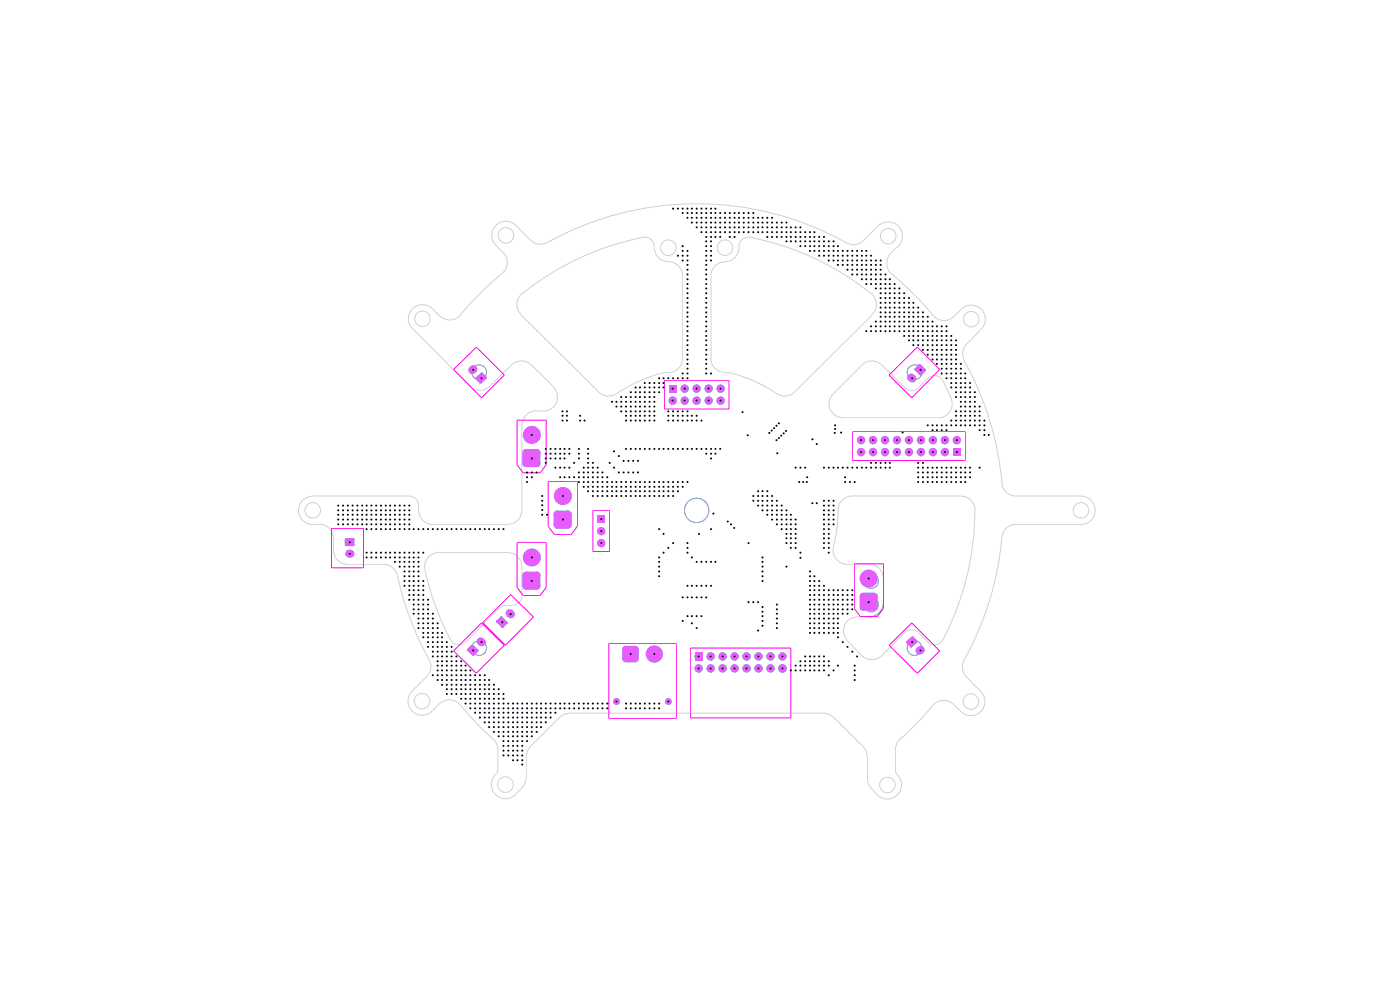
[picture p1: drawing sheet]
<svg xmlns="http://www.w3.org/2000/svg" width="297mm" height="210mm" viewBox="0 0 297 210" stroke-linecap="round" stroke-linejoin="round" font-family="sans-serif">
<path d="M194.3 78.4l.8-.9 1.1 1-.8 1z" fill="#0fe"/>
<path d="M195.1 77.5l1.1 1-.9 .9-1.1-1.1z" fill="none" stroke="#0fe" stroke-width=".51"/>
<path d="M193.3 80.1l.3 .2" fill="none" stroke="#0fe" stroke-width="1.7"/>
<g fill="#0fe">
<path d="M202.1 95.1h1.7v1.6h-1.7z"/>
<path d="M192.5 136.3l1.1-1 .8 .8-1.1 1z"/>
<circle cx="195.4" cy="93.4" r=".89"/>
<circle cx="192.8" cy="93.4" r=".89"/>
<circle cx="190.3" cy="93.4" r=".89"/>
<circle cx="187.8" cy="93.4" r=".89"/>
<circle cx="185.2" cy="93.4" r=".89"/>
<circle cx="182.7" cy="93.4" r=".89"/>
<circle cx="203" cy="93.4" r=".89"/>
<circle cx="200.5" cy="93.4" r=".89"/>
<circle cx="197.9" cy="93.4" r=".89"/>
<circle cx="195.4" cy="95.9" r=".89"/>
<circle cx="200.5" cy="95.9" r=".89"/>
<circle cx="197.9" cy="95.9" r=".89"/>
<circle cx="192.8" cy="95.9" r=".89"/>
<circle cx="190.3" cy="95.9" r=".89"/>
<circle cx="187.8" cy="95.9" r=".89"/>
<circle cx="185.2" cy="95.9" r=".89"/>
<circle cx="182.7" cy="95.9" r=".89"/>
</g>
<path d="M192.5 136.2l1.1-1 .8 .9-1.1 1z" fill="none" stroke="#0fe" stroke-width=".51"/>
<path d="M183.2 126.5h2.3v2.3h-2.3z" fill="#0fe"/>
<path d="M183.1 126.5h2.3v2.3h-2.3z" fill="none" stroke="#0fe" stroke-width="1.5"/>
<g fill="#0fe">
<circle cx="184.3" cy="122.7" r="1.91"/>
<circle cx="158.4" cy="139.2" r=".89"/>
<circle cx="160.9" cy="139.2" r=".89"/>
<circle cx="163.5" cy="139.2" r=".89"/>
<circle cx="166" cy="139.2" r=".89"/>
</g>
<path d="M195.3 137.9l-.2 .1" fill="none" stroke="#0fe" stroke-width="1.7"/>
<g fill="#0fe">
<path d="M126.7 109.3h1.7v1.7h-1.7z"/>
<path d="M118.2 109.1h2.3v2.3h-2.3z"/>
<circle cx="127.6" cy="112.7" r=".89"/>
<circle cx="127.6" cy="115.2" r=".89"/>
</g>
<path d="M118.2 109.1h2.3v2.2h-2.3z" fill="none" stroke="#0fe" stroke-width="1.5"/>
<g fill="#0fe">
<path d="M147.4 138.3h1.7v1.8h-1.7z"/>
<path d="M101.1 80.3l1.1-1 .9 .9-1.1 1z"/>
<circle cx="119.4" cy="105.2" r="1.91"/>
<circle cx="150.8" cy="139.2" r=".89"/>
<circle cx="153.3" cy="139.2" r=".89"/>
<circle cx="155.8" cy="139.2" r=".89"/>
<circle cx="158.4" cy="141.8" r=".89"/>
<circle cx="160.9" cy="141.8" r=".89"/>
<circle cx="163.5" cy="141.8" r=".89"/>
<circle cx="166" cy="141.8" r=".89"/>
<circle cx="148.2" cy="141.8" r=".89"/>
<circle cx="150.8" cy="141.8" r=".89"/>
<circle cx="153.3" cy="141.8" r=".89"/>
<circle cx="155.8" cy="141.8" r=".89"/>
</g>
<path d="M101.1 80.3l1.1-1 .8 .8-1.1 1z" fill="none" stroke="#0fe" stroke-width=".51"/>
<path d="M100.4 78.3l-.2 .2" fill="none" stroke="#0fe" stroke-width="1.7"/>
<g fill="#0fe">
<path d="M141.9 81.6h1.7v1.7h-1.7z"/>
<path d="M111.6 96.1h2.3v2.3h-2.3z"/>
<circle cx="142.7" cy="85" r=".89"/>
</g>
<path d="M111.6 96h2.3v2.3h-2.3z" fill="none" stroke="#0fe" stroke-width="1.5"/>
<g fill="#0fe">
<path d="M111.6 122.1h2.3v2.2h-2.3z"/>
<circle cx="112.8" cy="92.3" r="1.91"/>
<circle cx="145.3" cy="82.4" r=".89"/>
<circle cx="145.3" cy="85" r=".89"/>
<circle cx="147.8" cy="82.4" r=".89"/>
<circle cx="147.8" cy="85" r=".89"/>
<circle cx="150.3" cy="82.4" r=".89"/>
<circle cx="150.3" cy="85" r=".89"/>
<circle cx="152.9" cy="82.4" r=".89"/>
<circle cx="152.9" cy="85" r=".89"/>
</g>
<path d="M111.6 122h2.3v2.3h-2.3z" fill="none" stroke="#0fe" stroke-width="1.5"/>
<g fill="#0fe">
<path d="M73.5 114.4h1.5v1.2h-1.5z"/>
<circle cx="112.8" cy="118.3" r="1.91"/>
</g>
<path d="M73.4 114.4h1.5v1.2h-1.5z" fill="none" stroke="#0fe" stroke-width=".51"/>
<path d="M74.1 117.4h.2" fill="none" stroke="#0fe" stroke-width="1.7"/>
<path d="M105.5 131.9l.9-.9 1.1 1.1-.9 .9z" fill="#0fe"/>
<path d="M105.5 131.8l.8-.8 1.1 1.1-.8 .8z" fill="none" stroke="#0fe" stroke-width=".51"/>
<path d="M108.1 130.1l.3 .2" fill="none" stroke="#0fe" stroke-width="1.7"/>
<path d="M99.4 137.9l.8-.9 1.1 1.1-.8 .8z" fill="#0fe"/>
<path d="M99.3 137.9l.9-.9 1.1 1-.9 .9z" fill="none" stroke="#0fe" stroke-width=".51"/>
<path d="M101.9 136.1l.3 .1" fill="none" stroke="#0fe" stroke-width="1.7"/>
<g fill="#0fe">
<path d="M132.8 137.8h2v2h-2z"/>
<circle cx="141.8" cy="148.8" r=".72"/>
<circle cx="130.8" cy="148.8" r=".72"/>
</g>
<path d="M132.8 137.8h1.9v1.9h-1.9z" fill="none" stroke="#0fe" stroke-width="1.5"/>
<circle cx="138.8" cy="138.7" r="1.82" fill="#0fe"/>
<g fill="none" stroke="#d0d2cd" stroke-width=".21">
<path d="M106.5 58l-5.1 4.6-3.7 4.2M106.7 53.6a3 3 0 0 1-.2 4.4M116.1 51.4a2.99 2.99 0 0 1-3.5-.5l-3.2-3.1a2.99 2.99 0 0 0-4.2 0 2.99 2.99 0 0 0 0 4.2l1.5 1.6M150.8 58.6a3 3 0 0 1 3-3 3.2 3.2 0 0 0 3-3.7 2.01 2.01 0 0 1 2.4-1.6 59.5 59.5 0 0 1 25.6 12M150.8 58.6v17.4M186.2 48l-3 3a3 3 0 0 1-3.6 .5 65 65 0 0 0-63.5 0M186.3 48a3 3 0 0 1 4.3 0 3 3 0 0 1 0 4.2M189 53.7a3 3 0 0 0 .2 4.5M189.2 58.1l4.2 3.8 4.6 5M190.5 52.2l-1.5 1.4M97.7 66.8a3 3 0 0 1-4.4 .2 6 6 0 0 0-2.7-2.2 2.99 2.99 0 0 0-3.5 1.3 2.99 2.99 0 0 0 .4 3.6l12.2 12.2a2.99 2.99 0 0 0 4.2 0l4.6-4.5a2.99 2.99 0 0 1 4.2 0l4.7 4.6M110.5 66.8l16.5 16.3"/>
<path d="M110.8 62.2a3 3 0 0 0-.3 4.5M110.8 62.3a57.5 57.5 0 0 1 26.3-12 2.29 2.29 0 0 1 1.8 2.7 3.2 3.2 0 0 0 3.6 2.6 3 3 0 0 1 2.3 3v17.4a3.1 3.1 0 0 1-3.3 3M140.2 79.2a30 30 0 0 0-9.4 4.3M141.5 79.1l-1.2 .1M150.8 76a3.1 3.1 0 0 0 3.3 3M154.1 79.1a26.1 26.1 0 0 1 10.7 4.4M184.8 62.2a3 3 0 0 1 .2 4.5M185 66.8l-16.4 16.3M198 66.9a2.99 2.99 0 0 0 4.4 .2 4.9 4.9 0 0 1 3.3-2.4 2.99 2.99 0 0 1 3 1.7 2.99 2.99 0 0 1-.5 3.4l-3.1 3.2M204.6 76.6a66.6 66.6 0 0 1 8.1 26.5 2.97 2.97 0 0 0 2.8 2.1h13.8M205.1 72.9a3 3 0 0 0-.5 3.6M110.7 90.1v18.2a2.96 2.96 0 0 1-3 2.9"/>
<path d="M113.8 87.1a3 3 0 0 0-3.1 3M113.8 87.2h1.5M117.4 82.1a3 3 0 0 1 .7 3.3 3 3 0 0 1-2.8 1.8M126.9 83.1a3 3 0 0 0 3.9 .4M168.6 83.1a3 3 0 0 1-3.8 .4M192 82.3l-4.9-4.9a2.99 2.99 0 0 0-4.3 0l-6.1 6.1a2.99 2.99 0 0 0-.6 3.3 2.99 2.99 0 0 0 2.8 1.8h20.1M192 82.3a1.98 1.98 0 0 0 2.8 0M196.8 80.3l-1.9 2M196.8 80.3a1.99 1.99 0 0 1 3.2 .4M200 80.7l1.8 3.8M201.8 84.4a3 3 0 0 1-2.8 4.3M66.3 105.3a3 3 0 0 0-3 3 3 3 0 0 0 3 3"/>
<path d="M66.3 105.2h20.5M66.3 111.2h1.4M67.7 111.2a3 3 0 0 1 3 3M70.7 114.2a5.3 5.3 0 0 0 .7 4.4 2.96 2.96 0 0 0 2.3 1.1h7.6a3 3 0 0 1 3 2.4 65.1 65.1 0 0 0 6.7 17.8M86.8 105.3a1.99 1.99 0 0 1 2 2M88.8 107.3v1M107.7 117.2a2.96 2.96 0 0 1 3 3v6.2M176.8 116a2.97 2.97 0 0 0 2.9 3.7h4.7a3 3 0 0 1 3 3v5.1a3 3 0 0 1-3 3.1h-2.5M203.8 105.2h-23a3.2 3.2 0 0 0-3 3.9 30 30 0 0 1-1 6.9M203.8 105.3a3 3 0 0 1 3 3M206.8 108.3a59 59 0 0 1-6.8 27.4M212.5 114a65 65 0 0 1-8 26.1"/>
<path d="M229.3 105.3a3 3 0 0 1 3 3 3 3 0 0 1-3 3M229.3 111.2h-13.8a2.97 2.97 0 0 0-2.9 2.7M95.5 135.7a2.02 2.02 0 0 0 3.3 .5M107.4 128.4l-.8 .1-.6 .4M107.4 128.4h1.4M110.7 126.4a1.99 1.99 0 0 1-1.9 2M181.9 130.9a2.98 2.98 0 0 0-2.7 1.8 2.98 2.98 0 0 0 .6 3.2l3 3.2M182.8 139a3.1 3.1 0 0 0 4.3 0M192 134.2l-4.9 4.9M192 134.1a1.98 1.98 0 0 1 2.8 0M194.9 134.2l1.9 2a2.02 2.02 0 0 0 3.2-.5M204.5 140a2.99 2.99 0 0 0 .5 3.6l3.1 3.1a2.99 2.99 0 0 1 0 4.2 2.99 2.99 0 0 1-4.3 0l-1.5-1.5"/>
<path d="M97.6 149.5l3.4 3.8 3.6 3.5M104.6 156.8a3 3 0 0 1 1 2.3v4.2l-.3 .7M174.5 151.3l.9 .1 1.3 .6 6.2 6.2M183 158.2l.7 1.1 .3 1.4M191 156.8a3 3 0 0 0-1 2.3v4.4l.3 .7M197.9 149.7l-3.3 3.7-3.6 3.4M202.3 149.4a2.97 2.97 0 0 0-4.4 .2M105.3 164.1a3 3 0 0 0-.3 4.3 3 3 0 0 0 4.4 .1l1.3-1.4M111.6 165l-.1 .9-.8 1.2M111.6 160.7v4.3M184 160.7v4.5l.2 .9a7.5 7.5 0 0 0 3.1 3.2 3 3 0 0 0 3.6-1.3 3 3 0 0 0-.6-3.8"/>
<circle cx="107.3" cy="49.9" r="1.65"/>
<circle cx="141.8" cy="52.5" r="1.65"/>
<circle cx="153.8" cy="52.5" r="1.65"/>
<circle cx="188.4" cy="50.1" r="1.65"/>
<circle cx="89.6" cy="67.6" r="1.65"/>
<circle cx="206" cy="67.7" r="1.65"/>
<circle cx="66.3" cy="108.3" r="1.65"/>
<circle cx="229.3" cy="108.3" r="1.65"/>
<circle cx="206" cy="148.8" r="1.65"/>
<circle cx="107.2" cy="166.4" r="1.65"/>
<circle cx="188.3" cy="166.5" r="1.65"/>
</g>
<g fill="none" stroke="#d0d2cd" stroke-width=".21">
<path d="M88.8 108.3a3 3 0 0 0 3 3M91.8 111.2h15.9M107.7 117.2h-14.6a3 3 0 0 0-2.9 3.6M90.1 120.9a59 59 0 0 0 5.5 14.8M91.1 139.9a2.99 2.99 0 0 1-.5 3.6l-3.2 3.1a2.99 2.99 0 0 0 0 4.2 2.99 2.99 0 0 0 4.3 0l1.5-1.5M96.9 138.1h.1M106 128.9l-7.2 7.3M93.2 149.3a3 3 0 0 1 4.4 .2M174.5 151.3h-53.9l-.9 .2-.8 .5-6.2 6.2-.8 1.1-.3 1.4"/>
<circle cx="89.5" cy="148.7" r="1.65"/>
</g>
<g fill="none" stroke="#4196e2" stroke-width=".21">
<path d="M182.6 93.2l.3 .2-.1 .1-.3-.1zM202.9 95.7l.3 .2-.1 .2-.3-.2zM187.4 127.8a3 3 0 0 1-3 3.1"/>
<circle cx="101.6" cy="79" r="1.57"/>
<circle cx="194" cy="79" r="1.57"/>
<circle cx="112.8" cy="92.3" r="1.57"/>
<circle cx="112.8" cy="97.3" r="1.57"/>
<circle cx="142.7" cy="82.4" r=".38"/>
<circle cx="142.7" cy="85" r=".38"/>
<circle cx="152.9" cy="82.4" r=".38"/>
<circle cx="152.9" cy="85" r=".38"/>
<circle cx="112.8" cy="118.3" r="1.57"/>
<circle cx="119.4" cy="110.2" r="1.57"/>
<circle cx="119.4" cy="105.2" r="1.57"/>
<circle cx="147.8" cy="108.3" r="2.58"/>
<circle cx="101.6" cy="137.5" r="1.57"/>
<circle cx="112.8" cy="123.2" r="1.57"/>
<circle cx="133.8" cy="138.7" r=".97"/>
<circle cx="138.8" cy="138.7" r=".97"/>
<circle cx="148.2" cy="139.2" r=".8"/>
<circle cx="184.8" cy="123.2" r="1.57"/>
<circle cx="184.8" cy="128.2" r="1.57"/>
<circle cx="194" cy="137.5" r="1.57"/>
<circle cx="166" cy="141.8" r=".8"/>
</g>
<g fill="none" stroke="#ff00e9" stroke-width=".21">
<path d="M96.2 78.4l4.9-4.8 5.9 6-4.8 4.8zM188.6 79.6l6-6 4.8 4.8-6 6zM109.7 89.1h6.2v9.5l-1.3 1.7h-3.6l-1.3-1.7zM140.9 80.7h13.7v6.1h-13.7zM180.9 91.6h23.9v6.1h-23.9zM70.3 112.1h6.8v8.4h-6.8zM109.7 115.1h6.2v9.5l-1.3 1.7h-3.6l-1.3-1.7zM116.3 102.2h6.2v9.4l-1.3 1.7h-3.6l-1.3-1.7zM125.8 108.3h3.5v8.7h-3.5zM181.2 119.6h6.2v9.5l-1.3 1.7h-3.6l-1.3-1.7zM96.2 138.1l6-6 4.8 4.8-5.9 5.9zM102.4 132.1l5.9-6 4.9 4.8-6 6z"/>
<path d="M129.2 136.5h14.3v15.9h-14.3zM146.4 137.5h21.4v14.8h-21.4zM188.6 136.9l4.8-4.8 6 6-4.8 4.7z"/>
</g>
<path d="M194.3 78.4l.8-.9 1.1 1-.8 1z" fill="#e85bff"/>
<path d="M195.1 77.5l1.1 1-.9 .9-1.1-1.1z" fill="none" stroke="#e85bff" stroke-width=".51"/>
<path d="M193.3 80.1l.3 .2" fill="none" stroke="#e85bff" stroke-width="1.7"/>
<g fill="#e85bff">
<path d="M202.1 95.1h1.7v1.6h-1.7z"/>
<path d="M192.5 136.3l1.1-1 .8 .8-1.1 1z"/>
<circle cx="195.4" cy="93.4" r=".89"/>
<circle cx="192.8" cy="93.4" r=".89"/>
<circle cx="190.3" cy="93.4" r=".89"/>
<circle cx="187.8" cy="93.4" r=".89"/>
<circle cx="185.2" cy="93.4" r=".89"/>
<circle cx="182.7" cy="93.4" r=".89"/>
<circle cx="203" cy="93.4" r=".89"/>
<circle cx="200.5" cy="93.4" r=".89"/>
<circle cx="197.9" cy="93.4" r=".89"/>
<circle cx="195.4" cy="95.9" r=".89"/>
<circle cx="200.5" cy="95.9" r=".89"/>
<circle cx="197.9" cy="95.9" r=".89"/>
<circle cx="192.8" cy="95.9" r=".89"/>
<circle cx="190.3" cy="95.9" r=".89"/>
<circle cx="187.8" cy="95.9" r=".89"/>
<circle cx="185.2" cy="95.9" r=".89"/>
<circle cx="182.7" cy="95.9" r=".89"/>
</g>
<path d="M192.5 136.2l1.1-1 .8 .9-1.1 1z" fill="none" stroke="#e85bff" stroke-width=".51"/>
<path d="M183.2 126.5h2.3v2.3h-2.3z" fill="#e85bff"/>
<path d="M183.1 126.5h2.3v2.3h-2.3z" fill="none" stroke="#e85bff" stroke-width="1.5"/>
<g fill="#e85bff">
<circle cx="184.3" cy="122.7" r="1.91"/>
<circle cx="158.4" cy="139.2" r=".89"/>
<circle cx="160.9" cy="139.2" r=".89"/>
<circle cx="163.5" cy="139.2" r=".89"/>
<circle cx="166" cy="139.2" r=".89"/>
</g>
<path d="M195.3 137.9l-.2 .1" fill="none" stroke="#e85bff" stroke-width="1.7"/>
<g fill="#e85bff">
<path d="M126.7 109.3h1.7v1.7h-1.7z"/>
<path d="M118.2 109.1h2.3v2.3h-2.3z"/>
<circle cx="127.6" cy="112.7" r=".89"/>
<circle cx="127.6" cy="115.2" r=".89"/>
</g>
<path d="M118.2 109.1h2.3v2.2h-2.3z" fill="none" stroke="#e85bff" stroke-width="1.5"/>
<g fill="#e85bff">
<path d="M147.4 138.3h1.7v1.8h-1.7z"/>
<path d="M101.1 80.3l1.1-1 .9 .9-1.1 1z"/>
<circle cx="119.4" cy="105.2" r="1.91"/>
<circle cx="150.8" cy="139.2" r=".89"/>
<circle cx="153.3" cy="139.2" r=".89"/>
<circle cx="155.8" cy="139.2" r=".89"/>
<circle cx="158.4" cy="141.8" r=".89"/>
<circle cx="160.9" cy="141.8" r=".89"/>
<circle cx="163.5" cy="141.8" r=".89"/>
<circle cx="166" cy="141.8" r=".89"/>
<circle cx="148.2" cy="141.8" r=".89"/>
<circle cx="150.8" cy="141.8" r=".89"/>
<circle cx="153.3" cy="141.8" r=".89"/>
<circle cx="155.8" cy="141.8" r=".89"/>
</g>
<path d="M101.1 80.3l1.1-1 .8 .8-1.1 1z" fill="none" stroke="#e85bff" stroke-width=".51"/>
<path d="M100.4 78.3l-.2 .2" fill="none" stroke="#e85bff" stroke-width="1.7"/>
<g fill="#e85bff">
<path d="M141.9 81.6h1.7v1.7h-1.7z"/>
<path d="M111.6 96.1h2.3v2.3h-2.3z"/>
<circle cx="142.7" cy="85" r=".89"/>
</g>
<path d="M111.6 96h2.3v2.3h-2.3z" fill="none" stroke="#e85bff" stroke-width="1.5"/>
<g fill="#e85bff">
<path d="M111.6 122.1h2.3v2.2h-2.3z"/>
<circle cx="112.8" cy="92.3" r="1.91"/>
<circle cx="145.3" cy="82.4" r=".89"/>
<circle cx="145.3" cy="85" r=".89"/>
<circle cx="147.8" cy="82.4" r=".89"/>
<circle cx="147.8" cy="85" r=".89"/>
<circle cx="150.3" cy="82.4" r=".89"/>
<circle cx="150.3" cy="85" r=".89"/>
<circle cx="152.9" cy="82.4" r=".89"/>
<circle cx="152.9" cy="85" r=".89"/>
</g>
<path d="M111.6 122h2.3v2.3h-2.3z" fill="none" stroke="#e85bff" stroke-width="1.5"/>
<g fill="#e85bff">
<path d="M73.5 114.4h1.5v1.2h-1.5z"/>
<circle cx="112.8" cy="118.3" r="1.91"/>
</g>
<path d="M73.4 114.4h1.5v1.2h-1.5z" fill="none" stroke="#e85bff" stroke-width=".51"/>
<path d="M74.1 117.4h.2" fill="none" stroke="#e85bff" stroke-width="1.7"/>
<path d="M105.5 131.9l.9-.9 1.1 1.1-.9 .9z" fill="#e85bff"/>
<path d="M105.5 131.8l.8-.8 1.1 1.1-.8 .8z" fill="none" stroke="#e85bff" stroke-width=".51"/>
<path d="M108.1 130.1l.3 .2" fill="none" stroke="#e85bff" stroke-width="1.7"/>
<path d="M99.4 137.9l.8-.9 1.1 1.1-.8 .8z" fill="#e85bff"/>
<path d="M99.3 137.9l.9-.9 1.1 1-.9 .9z" fill="none" stroke="#e85bff" stroke-width=".51"/>
<path d="M101.9 136.1l.3 .1" fill="none" stroke="#e85bff" stroke-width="1.7"/>
<g fill="#e85bff">
<path d="M132.8 137.8h2v2h-2z"/>
<circle cx="141.8" cy="148.8" r=".72"/>
<circle cx="130.8" cy="148.8" r=".72"/>
</g>
<path d="M132.8 137.8h1.9v1.9h-1.9z" fill="none" stroke="#e85bff" stroke-width="1.5"/>
<circle cx="138.8" cy="138.7" r="1.82" fill="#e85bff"/>
<g fill="#000">
<path d="M142.7 44.1l.3 .2-.1 .1-.3-.1zM143.7 54.1l.3 .1-.1 .2-.3-.2zM143.7 44.1l.3 .2-.1 .1-.3-.1zM144.7 53l.3 .2-.1 .2-.3-.2zM144.7 55.1l.3 .2-.1 .1-.3-.1zM144.7 54.1l.3 .1-.1 .2-.3-.2zM144.7 44.1l.3 .2-.1 .1-.3-.1zM144.7 45l.3 .2-.1 .2-.3-.2zM144.7 52l.3 .2-.1 .2-.3-.2zM145.7 54.1l.4 .1-.2 .2-.3-.2zM145.7 53l.4 .2-.2 .2-.3-.2zM145.7 55.1l.4 .2-.2 .1-.3-.1z"/>
<path d="M145.7 56l.4 .2-.2 .2-.3-.2zM145.7 58l.4 .2-.2 .2-.3-.2zM145.7 57l.4 .2-.2 .2-.3-.2zM145.7 59l.4 .2-.2 .2-.3-.2zM145.7 44.1l.4 .2-.2 .1-.3-.1zM145.7 45l.4 .2-.2 .2-.3-.2zM145.7 46l.4 .2-.2 .2-.3-.2zM146.7 44.1l.3 .2-.1 .1-.3-.1zM146.7 47l.3 .2-.1 .2-.3-.2zM146.7 45l.3 .2-.1 .2-.3-.2zM146.7 46l.3 .2-.1 .2-.3-.2zM147.7 44.1l.3 .2-.1 .1-.3-.1z"/>
<path d="M147.7 46l.3 .2-.1 .2-.3-.2zM147.7 45l.3 .2-.1 .2-.3-.2zM147.7 48l.3 .2-.1 .2-.3-.2zM147.7 47l.3 .2-.1 .2-.3-.2zM148.7 44.1l.3 .2-.1 .1-.3-.1zM148.7 46l.3 .2-.1 .2-.3-.2zM148.7 49.1l.3 .1-.1 .2-.3-.2zM148.7 48l.3 .2-.1 .2-.3-.2zM148.7 47l.3 .2-.1 .2-.3-.2zM148.7 45l.3 .2-.1 .2-.3-.2zM149.7 54.1l.3 .1-.1 .2-.3-.2zM149.7 57l.3 .2-.1 .2-.3-.2z"/>
<path d="M149.7 56l.3 .2-.1 .2-.3-.2zM149.7 55.1l.3 .2-.1 .1-.3-.1zM149.7 53l.3 .2-.1 .2-.3-.2zM149.7 59l.3 .2-.1 .2-.3-.2zM149.7 58l.3 .2-.1 .2-.3-.2zM149.7 50.1l.3 .2-.1 .2-.3-.2zM149.7 52l.3 .2-.1 .2-.3-.2zM149.7 51l.3 .2-.1 .2-.3-.2zM149.7 44.1l.3 .2-.1 .1-.3-.1zM149.7 45l.3 .2-.1 .2-.3-.2zM149.7 46l.3 .2-.1 .2-.3-.2zM149.7 48l.3 .2-.1 .2-.3-.2z"/>
<path d="M149.7 49.1l.3 .1-.1 .2-.3-.2zM149.7 47l.3 .2-.1 .2-.3-.2zM150.7 54.1l.4 .1-.2 .2-.3-.2zM150.7 55.1l.4 .2-.2 .1-.3-.1zM150.7 53l.4 .2-.2 .2-.3-.2zM150.7 52l.4 .2-.2 .2-.3-.2zM150.7 51l.4 .2-.2 .2-.3-.2zM150.7 45l.4 .2-.2 .2-.3-.2zM150.7 44.1l.4 .2-.2 .1-.3-.1zM150.7 48l.4 .2-.2 .2-.3-.2zM150.7 47l.4 .2-.2 .2-.3-.2zM150.7 46l.4 .2-.2 .2-.3-.2z"/>
<path d="M150.7 49.1l.4 .1-.2 .2-.3-.2zM150.7 50.1l.4 .2-.2 .2-.3-.2zM151.7 44.1l.3 .2-.1 .1-.3-.1zM151.7 45l.3 .2-.1 .2-.3-.2zM151.7 48l.3 .2-.1 .2-.3-.2zM151.7 49.1l.3 .1-.1 .2-.3-.2zM151.7 47l.3 .2-.1 .2-.3-.2zM151.7 46l.3 .2-.1 .2-.3-.2zM151.7 50.1l.3 .2-.1 .2-.3-.2zM152.7 45l.3 .2-.1 .2-.3-.2zM152.7 49.1l.3 .1-.1 .2-.3-.2zM152.7 48l.3 .2-.1 .2-.3-.2z"/>
<path d="M152.7 46l.3 .2-.1 .2-.3-.2zM152.7 47l.3 .2-.1 .2-.3-.2zM152.7 50.1l.3 .2-.1 .2-.3-.2zM153.7 47l.3 .2-.1 .2-.3-.2zM153.7 46l.3 .2-.1 .2-.3-.2zM153.7 45l.3 .2-.1 .2-.3-.2zM153.7 49.1l.3 .1-.1 .2-.3-.2zM153.7 48l.3 .2-.1 .2-.3-.2zM154.7 46l.3 .2-.1 .2-.3-.2zM154.7 47l.3 .2-.1 .2-.3-.2zM154.7 45l.3 .2-.1 .2-.3-.2zM154.7 49.1l.3 .1-.1 .2-.3-.2z"/>
<path d="M154.7 48l.3 .2-.1 .2-.3-.2zM154.7 50.1l.3 .2-.1 .2-.3-.2zM155.7 47l.3 .2-.1 .2-.3-.2zM155.7 45l.3 .2-.1 .2-.3-.2zM155.7 46l.3 .2-.1 .2-.3-.2zM155.7 50.1l.3 .2-.1 .2-.3-.2zM155.7 49.1l.3 .1-.1 .2-.3-.2zM155.7 48l.3 .2-.1 .2-.3-.2zM156.7 46l.3 .2-.1 .2-.3-.2zM156.7 45l.3 .2-.1 .2-.3-.2zM156.7 47l.3 .2-.1 .2-.3-.2zM156.7 49.1l.3 .1-.1 .2-.3-.2z"/>
<path d="M156.7 48l.3 .2-.1 .2-.3-.2zM157.7 46l.3 .2-.1 .2-.3-.2zM157.7 47l.3 .2-.1 .2-.3-.2zM157.7 45l.3 .2-.1 .2-.3-.2zM157.7 49.1l.3 .1-.1 .2-.3-.2zM157.7 48l.3 .2-.1 .2-.3-.2zM158.7 49.1l.3 .1-.1 .2-.3-.2zM158.7 47l.3 .2-.1 .2-.3-.2zM158.7 45l.3 .2-.1 .2-.3-.2zM158.7 46l.3 .2-.1 .2-.3-.2zM158.7 48l.3 .2-.1 .2-.3-.2zM159.7 48l.3 .2-.1 .2-.3-.2z"/>
<path d="M159.7 49.1l.3 .1-.1 .2-.3-.2zM159.7 46l.3 .2-.1 .2-.3-.2zM159.7 45l.3 .2-.1 .2-.3-.2zM159.7 47l.3 .2-.1 .2-.3-.2zM160.7 46l.3 .2-.1 .2-.3-.2zM160.7 47l.3 .2-.1 .2-.3-.2zM160.7 49.1l.3 .1-.1 .2-.3-.2zM160.7 48l.3 .2-.1 .2-.3-.2zM161.7 47l.3 .2-.1 .2-.4-.2zM161.7 46l.3 .2-.1 .2-.4-.2zM161.7 48l.3 .2-.1 .2-.4-.2zM161.7 49.1l.3 .1-.1 .2-.4-.2z"/>
<path d="M162.7 46l.3 .2-.1 .2-.3-.2zM162.7 47l.3 .2-.1 .2-.3-.2zM162.7 49.1l.3 .1-.1 .2-.3-.2zM162.7 50.1l.3 .2-.1 .2-.3-.2zM162.7 48l.3 .2-.1 .2-.3-.2zM163.7 46l.3 .2-.1 .2-.3-.2zM163.7 49.1l.3 .1-.1 .2-.3-.2zM163.7 48l.3 .2-.1 .2-.3-.2zM163.7 50.1l.3 .2-.1 .2-.3-.2zM163.7 47l.3 .2-.1 .2-.3-.2zM164.7 50.1l.3 .2-.1 .2-.3-.2zM164.7 49.1l.3 .1-.1 .2-.3-.2z"/>
<path d="M164.7 48l.3 .2-.1 .2-.3-.2zM164.7 47l.3 .2-.1 .2-.3-.2zM165.7 49.1l.3 .1-.1 .2-.3-.2zM165.7 50.1l.3 .2-.1 .2-.3-.2zM165.7 48l.3 .2-.1 .2-.3-.2zM165.7 47l.3 .2-.1 .2-.3-.2zM166.7 50.1l.4 .2-.2 .2-.3-.2zM166.7 49.1l.4 .1-.2 .2-.3-.2zM166.7 51l.4 .2-.2 .2-.3-.2zM166.7 47l.4 .2-.2 .2-.3-.2zM166.7 48l.4 .2-.2 .2-.3-.2zM167.7 50.1l.3 .2-.1 .2-.3-.2z"/>
<path d="M167.7 51l.3 .2-.1 .2-.3-.2zM167.7 49.1l.3 .1-.1 .2-.3-.2zM167.7 48l.3 .2-.1 .2-.3-.2zM168.7 51l.3 .2-.1 .2-.3-.2zM168.7 50.1l.3 .2-.1 .2-.3-.2zM168.7 48l.3 .2-.1 .2-.3-.2zM168.7 49.1l.3 .1-.1 .2-.3-.2zM169.7 52l.3 .2-.1 .2-.3-.2zM169.7 51l.3 .2-.1 .2-.3-.2zM169.7 49.1l.3 .1-.1 .2-.3-.2zM169.7 50.1l.3 .2-.1 .2-.3-.2zM169.7 48l.3 .2-.1 .2-.3-.2z"/>
<path d="M170.7 51l.3 .2-.1 .2-.3-.2zM170.7 52l.3 .2-.1 .2-.3-.2zM170.7 50.1l.3 .2-.1 .2-.3-.2zM170.7 49.1l.3 .1-.1 .2-.3-.2zM171.7 52l.3 .2-.1 .2-.3-.2zM171.7 51l.3 .2-.1 .2-.3-.2zM171.7 53l.3 .2-.1 .2-.3-.2zM171.7 50.1l.3 .2-.1 .2-.3-.2zM171.7 49.1l.3 .1-.1 .2-.3-.2zM172.7 53l.3 .2-.1 .2-.3-.2zM172.7 52l.3 .2-.1 .2-.3-.2zM172.7 51l.3 .2-.1 .2-.3-.2z"/>
<path d="M172.7 50.1l.3 .2-.1 .2-.3-.2zM172.7 49.1l.3 .1-.1 .2-.3-.2zM173.7 54.1l.3 .1-.1 .2-.3-.2zM173.7 52l.3 .2-.1 .2-.3-.2zM173.7 53l.3 .2-.1 .2-.3-.2zM173.7 51l.3 .2-.1 .2-.3-.2zM173.7 50.1l.3 .2-.1 .2-.3-.2zM174.7 51l.3 .2-.1 .2-.3-.2zM174.7 52l.3 .2-.1 .2-.3-.2zM174.7 50.1l.3 .2-.1 .2-.3-.2zM174.7 54.1l.3 .1-.1 .2-.3-.2zM174.7 53l.3 .2-.1 .2-.3-.2z"/>
<path d="M175.7 51l.3 .2-.1 .2-.3-.2zM175.7 52l.3 .2-.1 .2-.3-.2zM175.7 54.1l.3 .1-.1 .2-.3-.2zM175.7 55.1l.3 .2-.1 .1-.3-.1zM175.7 53l.3 .2-.1 .2-.3-.2zM176.7 51l.3 .2-.1 .2-.3-.2zM176.7 52l.3 .2-.1 .2-.3-.2zM176.7 53l.3 .2-.1 .2-.3-.2zM176.7 54.1l.3 .1-.1 .2-.3-.2zM176.7 55.1l.3 .2-.1 .1-.3-.1zM177.7 55.1l.3 .2-.1 .1-.3-.1zM177.7 56l.3 .2-.1 .2-.3-.2z"/>
<path d="M177.7 52l.3 .2-.1 .2-.3-.2zM177.7 54.1l.3 .1-.1 .2-.3-.2zM177.7 53l.3 .2-.1 .2-.3-.2zM178.7 54.1l.3 .1-.1 .2-.3-.2zM178.7 56l.3 .2-.1 .2-.3-.2zM178.7 55.1l.3 .2-.1 .1-.3-.1zM178.7 53l.3 .2-.1 .2-.3-.2zM179.7 55.1l.3 .2-.1 .1-.3-.1zM179.7 57l.3 .2-.1 .2-.3-.2zM179.7 56l.3 .2-.1 .2-.3-.2zM179.7 53l.3 .2-.1 .2-.3-.2zM179.7 54.1l.3 .1-.1 .2-.3-.2z"/>
<path d="M180.7 56l.3 .2-.1 .2-.3-.2zM180.7 58l.3 .2-.1 .2-.3-.2zM180.7 57l.3 .2-.1 .2-.3-.2zM180.7 54.1l.3 .1-.1 .2-.3-.2zM180.7 53l.3 .2-.1 .2-.3-.2zM180.7 55.1l.3 .2-.1 .1-.3-.1zM181.7 57l.3 .2-.1 .2-.3-.2zM181.7 56l.3 .2-.1 .2-.3-.2zM181.7 55.1l.3 .2-.1 .1-.3-.1zM181.7 54.1l.3 .1-.1 .2-.3-.2zM181.7 53l.3 .2-.1 .2-.3-.2zM181.7 58l.3 .2-.1 .2-.3-.2z"/>
<path d="M182.7 57l.4 .2-.2 .2-.3-.2zM182.7 56l.4 .2-.2 .2-.3-.2zM182.7 58l.4 .2-.2 .2-.3-.2zM182.7 59l.4 .2-.2 .2-.3-.2zM182.7 54.1l.4 .1-.2 .2-.3-.2zM182.7 55.1l.4 .2-.2 .1-.3-.1zM182.7 53l.4 .2-.2 .2-.3-.2zM183.7 56l.3 .2-.1 .2-.3-.2zM183.7 54.1l.3 .1-.1 .2-.3-.2zM183.7 59l.3 .2-.1 .2-.3-.2zM183.7 57l.3 .2-.1 .2-.3-.2zM183.7 58l.3 .2-.1 .2-.3-.2z"/>
<path d="M183.7 55.1l.3 .2-.1 .1-.3-.1zM183.7 53l.3 .2-.1 .2-.3-.2zM184.7 54.1l.3 .1-.1 .2-.3-.2zM184.7 55.1l.3 .2-.1 .1-.3-.1zM184.7 56l.3 .2-.1 .2-.3-.2zM184.7 57l.3 .2-.1 .2-.3-.2zM184.7 58l.3 .2-.1 .2-.3-.2zM184.7 59l.3 .2-.1 .2-.3-.2zM185.7 59l.3 .2-.1 .2-.3-.2zM185.7 57l.3 .2-.1 .2-.3-.2zM185.7 56l.3 .2-.1 .2-.3-.2zM185.7 55.1l.3 .2-.1 .1-.3-.1z"/>
<path d="M185.7 58l.3 .2-.1 .2-.3-.2zM186.7 58l.3 .2-.1 .2-.3-.2zM186.7 55.1l.3 .2-.1 .1-.3-.1zM186.7 56l.3 .2-.1 .2-.3-.2zM186.7 57l.3 .2-.1 .2-.3-.2zM186.7 59l.3 .2-.1 .2-.3-.2zM187.7 59l.3 .2-.1 .2-.3-.2zM187.7 58l.3 .2-.1 .2-.3-.2zM188.7 59l.3 .2-.1 .2-.3-.2zM100.3 78.3l.3 .2-.1 .1-.3-.1zM144.7 79l.3 .2-.1 .2-.3-.2zM145.7 71.1l.4 .2-.2 .1-.3-.1z"/>
<path d="M145.7 72l.4 .2-.2 .2-.3-.2zM145.7 73l.4 .2-.2 .2-.3-.2zM145.7 74l.4 .2-.2 .2-.3-.2zM145.7 75.1l.4 .1-.2 .2-.3-.2zM145.7 62l.4 .2-.2 .2-.3-.2zM145.7 64l.4 .2-.2 .2-.3-.2zM145.7 60.1l.4 .2-.2 .1-.3-.1zM145.7 61l.4 .2-.2 .2-.3-.2zM145.7 65.1l.4 .1-.2 .2-.3-.2zM145.7 63l.4 .2-.2 .2-.3-.2zM145.7 67l.4 .2-.2 .2-.3-.2zM145.7 66.1l.4 .2-.2 .2-.3-.2z"/>
<path d="M145.7 70.1l.4 .1-.2 .2-.3-.2zM145.7 69l.4 .2-.2 .2-.3-.2zM145.7 68l.4 .2-.2 .2-.3-.2zM145.7 78l.4 .2-.2 .2-.3-.2zM145.7 77l.4 .2-.2 .2-.3-.2zM145.7 76.1l.4 .2-.2 .1-.3-.1zM145.7 79l.4 .2-.2 .2-.3-.2zM149.7 61l.3 .2-.1 .2-.3-.2zM149.7 60.1l.3 .2-.1 .1-.3-.1zM149.7 63l.3 .2-.1 .2-.3-.2zM149.7 62l.3 .2-.1 .2-.3-.2zM149.7 71.1l.3 .2-.1 .1-.3-.1z"/>
<path d="M149.7 68l.3 .2-.1 .2-.3-.2zM149.7 70.1l.3 .1-.1 .2-.3-.2zM149.7 69l.3 .2-.1 .2-.3-.2zM149.7 64l.3 .2-.1 .2-.3-.2zM149.7 65.1l.3 .1-.1 .2-.3-.2zM149.7 67l.3 .2-.1 .2-.3-.2zM149.7 66.1l.3 .2-.1 .2-.3-.2zM149.7 74l.3 .2-.1 .2-.3-.2zM149.7 72l.3 .2-.1 .2-.3-.2zM149.7 75.1l.3 .1-.1 .2-.3-.2zM149.7 73l.3 .2-.1 .2-.3-.2zM149.7 76.1l.3 .2-.1 .1-.3-.1z"/>
<path d="M149.7 78l.3 .2-.1 .2-.3-.2zM149.7 79l.3 .2-.1 .2-.3-.2zM149.7 77l.3 .2-.1 .2-.3-.2zM150.7 79l.4 .2-.2 .2-.3-.2zM183.7 70.1l.3 .1-.1 .2-.3-.2zM183.7 60.1l.3 .2-.1 .1-.3-.1zM184.7 70.1l.3 .1-.1 .2-.3-.2zM184.7 69l.3 .2-.1 .2-.3-.2zM184.7 60.1l.3 .2-.1 .1-.3-.1zM185.7 61l.3 .2-.1 .2-.3-.2zM185.7 60.1l.3 .2-.1 .1-.3-.1zM185.7 68l.3 .2-.1 .2-.3-.2z"/>
<path d="M185.7 69l.3 .2-.1 .2-.3-.2zM185.7 70.1l.3 .1-.1 .2-.3-.2zM186.7 63l.3 .2-.1 .2-.3-.2zM186.7 62l.3 .2-.1 .2-.3-.2zM186.7 61l.3 .2-.1 .2-.3-.2zM186.7 60.1l.3 .2-.1 .1-.3-.1zM186.7 66.1l.3 .2-.1 .2-.3-.2zM186.7 64l.3 .2-.1 .2-.3-.2zM186.7 69l.3 .2-.1 .2-.3-.2zM186.7 67l.3 .2-.1 .2-.3-.2zM186.7 68l.3 .2-.1 .2-.3-.2zM186.7 65.1l.3 .1-.1 .2-.3-.2z"/>
<path d="M186.7 70.1l.3 .1-.1 .2-.3-.2zM187.7 63l.3 .2-.1 .2-.3-.2zM187.7 62l.3 .2-.1 .2-.3-.2zM187.7 64l.3 .2-.1 .2-.3-.2zM187.7 61l.3 .2-.1 .2-.3-.2zM187.7 60.1l.3 .2-.1 .1-.3-.1zM187.7 65.1l.3 .1-.1 .2-.3-.2zM187.7 67l.3 .2-.1 .2-.3-.2zM187.7 69l.3 .2-.1 .2-.3-.2zM187.7 70.1l.3 .1-.1 .2-.3-.2zM187.7 68l.3 .2-.1 .2-.3-.2zM187.7 66.1l.3 .2-.1 .2-.3-.2z"/>
<path d="M188.7 64l.3 .2-.1 .2-.3-.2zM188.7 62l.3 .2-.1 .2-.3-.2zM188.7 63l.3 .2-.1 .2-.3-.2zM188.7 61l.3 .2-.1 .2-.3-.2zM188.7 60.1l.3 .2-.1 .1-.3-.1zM188.7 66.1l.3 .2-.1 .2-.3-.2zM188.7 65.1l.3 .1-.1 .2-.3-.2zM188.7 69l.3 .2-.1 .2-.3-.2zM188.7 67l.3 .2-.1 .2-.3-.2zM188.7 70.1l.3 .1-.1 .2-.3-.2zM188.7 68l.3 .2-.1 .2-.3-.2zM189.7 61l.3 .2-.1 .2-.3-.2z"/>
<path d="M189.7 60.1l.3 .2-.1 .1-.3-.1zM189.7 65.1l.3 .1-.1 .2-.3-.2zM189.7 62l.3 .2-.1 .2-.3-.2zM189.7 63l.3 .2-.1 .2-.3-.2zM189.7 66.1l.3 .2-.1 .2-.3-.2zM189.7 68l.3 .2-.1 .2-.3-.2zM189.7 69l.3 .2-.1 .2-.3-.2zM189.7 70.1l.3 .1-.1 .2-.3-.2zM189.7 67l.3 .2-.1 .2-.3-.2zM189.7 64l.3 .2-.1 .2-.3-.2zM190.7 64l.3 .2-.1 .2-.3-.2zM190.7 66.1l.3 .2-.1 .2-.3-.2z"/>
<path d="M190.7 65.1l.3 .1-.1 .2-.3-.2zM190.7 62l.3 .2-.1 .2-.3-.2zM190.7 63l.3 .2-.1 .2-.3-.2zM190.7 61l.3 .2-.1 .2-.3-.2zM190.7 67l.3 .2-.1 .2-.3-.2zM190.7 69l.3 .2-.1 .2-.3-.2zM190.7 70.1l.3 .1-.1 .2-.3-.2zM190.7 68l.3 .2-.1 .2-.3-.2zM191.7 63l.3 .2-.1 .2-.3-.2zM191.7 65.1l.3 .1-.1 .2-.3-.2zM191.7 64l.3 .2-.1 .2-.3-.2zM191.7 66.1l.3 .2-.1 .2-.3-.2z"/>
<path d="M191.7 62l.3 .2-.1 .2-.3-.2zM191.7 70.1l.3 .1-.1 .2-.3-.2zM191.7 69l.3 .2-.1 .2-.3-.2zM191.7 71.1l.3 .2-.1 .1-.3-.1zM191.7 68l.3 .2-.1 .2-.3-.2zM191.7 67l.3 .2-.1 .2-.3-.2zM192.7 71.1l.3 .2-.1 .1-.3-.1zM192.7 70.1l.3 .1-.1 .2-.3-.2zM192.7 69l.3 .2-.1 .2-.3-.2zM192.7 72l.3 .2-.1 .2-.3-.2zM192.7 67l.3 .2-.1 .2-.3-.2zM192.7 66.1l.3 .2-.1 .2-.3-.2z"/>
<path d="M192.7 68l.3 .2-.1 .2-.3-.2zM192.7 64l.3 .2-.1 .2-.3-.2zM192.7 63l.3 .2-.1 .2-.3-.2zM192.7 65.1l.3 .1-.1 .2-.3-.2zM193.7 73l.3 .2-.1 .2-.3-.2zM193.7 72l.3 .2-.1 .2-.3-.2zM193.7 70.1l.3 .1-.1 .2-.3-.2zM193.7 65.1l.3 .1-.1 .2-.3-.2zM193.7 67l.3 .2-.1 .2-.3-.2zM193.7 66.1l.3 .2-.1 .2-.3-.2zM193.7 69l.3 .2-.1 .2-.3-.2zM193.7 68l.3 .2-.1 .2-.3-.2z"/>
<path d="M193.7 71.1l.3 .2-.1 .1-.3-.1zM193.7 64l.3 .2-.1 .2-.3-.2zM194.7 73l.3 .2-.1 .2-.3-.2zM194.7 72l.3 .2-.1 .2-.3-.2zM194.7 65.1l.3 .1-.1 .2-.3-.2zM194.7 67l.3 .2-.1 .2-.3-.2zM194.7 66.1l.3 .2-.1 .2-.3-.2zM194.7 70.1l.3 .1-.1 .2-.3-.2zM194.7 69l.3 .2-.1 .2-.3-.2zM194.7 68l.3 .2-.1 .2-.3-.2zM194.7 71.1l.3 .2-.1 .1-.3-.1zM195.2 78.3l.3 .2-.1 .1-.3-.1z"/>
<path d="M195.7 72l.3 .2-.1 .2-.3-.2zM195.7 74l.3 .2-.1 .2-.3-.2zM195.7 73l.3 .2-.1 .2-.3-.2zM195.7 69l.3 .2-.1 .2-.3-.2zM195.7 67l.3 .2-.1 .2-.3-.2zM195.7 68l.3 .2-.1 .2-.3-.2zM195.7 66.1l.3 .2-.1 .2-.3-.2zM195.7 71.1l.3 .2-.1 .1-.3-.1zM195.7 70.1l.3 .1-.1 .2-.3-.2zM196.7 72l.3 .2-.1 .2-.3-.2zM196.7 74l.3 .2-.1 .2-.3-.2zM196.7 75.1l.3 .1-.1 .2-.3-.2z"/>
<path d="M196.7 73l.3 .2-.1 .2-.3-.2zM196.7 69l.3 .2-.1 .2-.3-.2zM196.7 68l.3 .2-.1 .2-.3-.2zM196.7 67l.3 .2-.1 .2-.3-.2zM196.7 70.1l.3 .1-.1 .2-.3-.2zM196.7 71.1l.3 .2-.1 .1-.3-.1zM197.7 76.1l.3 .2-.1 .1-.3-.1zM197.7 75.1l.3 .1-.1 .2-.3-.2zM197.7 73l.3 .2-.1 .2-.3-.2zM197.7 72l.3 .2-.1 .2-.3-.2zM197.7 74l.3 .2-.1 .2-.3-.2zM197.7 68l.3 .2-.1 .2-.3-.2z"/>
<path d="M197.7 69l.3 .2-.1 .2-.3-.2zM197.7 71.1l.3 .2-.1 .1-.3-.1zM197.7 70.1l.3 .1-.1 .2-.3-.2zM198.7 75.1l.3 .1-.1 .2-.4-.2zM198.7 76.1l.3 .2-.1 .1-.4-.1zM198.7 73l.3 .2-.1 .2-.4-.2zM198.7 72l.3 .2-.1 .2-.4-.2zM198.7 77l.3 .2-.1 .2-.4-.2zM198.7 74l.3 .2-.1 .2-.4-.2zM198.7 70.1l.3 .1-.1 .2-.4-.2zM198.7 71.1l.3 .2-.1 .1-.4-.1zM198.7 69l.3 .2-.1 .2-.4-.2z"/>
<path d="M199.7 76.1l.3 .2-.1 .1-.3-.1zM199.7 75.1l.3 .1-.1 .2-.3-.2zM199.7 77l.3 .2-.1 .2-.3-.2zM199.7 79l.3 .2-.1 .2-.3-.2zM199.7 78l.3 .2-.1 .2-.3-.2zM199.7 72l.3 .2-.1 .2-.3-.2zM199.7 74l.3 .2-.1 .2-.3-.2zM199.7 73l.3 .2-.1 .2-.3-.2zM199.7 69l.3 .2-.1 .2-.3-.2zM199.7 71.1l.3 .2-.1 .1-.3-.1zM199.7 70.1l.3 .1-.1 .2-.3-.2zM200.7 77l.3 .2-.1 .2-.3-.2z"/>
<path d="M200.7 79l.3 .2-.1 .2-.3-.2zM200.7 78l.3 .2-.1 .2-.3-.2zM200.7 72l.3 .2-.1 .2-.3-.2zM200.7 73l.3 .2-.1 .2-.3-.2zM200.7 76.1l.3 .2-.1 .1-.3-.1zM200.7 75.1l.3 .1-.1 .2-.3-.2zM200.7 74l.3 .2-.1 .2-.3-.2zM200.7 69l.3 .2-.1 .2-.3-.2zM200.7 71.1l.3 .2-.1 .1-.3-.1zM200.7 70.1l.3 .1-.1 .2-.3-.2zM201.7 75.1l.3 .1-.1 .2-.3-.2zM201.7 76.1l.3 .2-.1 .1-.3-.1z"/>
<path d="M201.7 74l.3 .2-.1 .2-.3-.2zM201.7 72l.3 .2-.1 .2-.3-.2zM201.7 73l.3 .2-.1 .2-.3-.2zM201.7 71.1l.3 .2-.1 .1-.3-.1zM201.7 77l.3 .2-.1 .2-.3-.2zM201.7 78l.3 .2-.1 .2-.3-.2zM201.7 79l.3 .2-.1 .2-.3-.2zM202.7 74l.3 .2-.1 .2-.3-.2zM202.7 75.1l.3 .1-.1 .2-.3-.2zM202.7 76.1l.3 .2-.1 .1-.3-.1zM202.7 79l.3 .2-.1 .2-.3-.2zM202.7 72l.3 .2-.1 .2-.3-.2z"/>
<path d="M202.7 73l.3 .2-.1 .2-.3-.2zM202.7 77l.3 .2-.1 .2-.3-.2zM202.7 78l.3 .2-.1 .2-.3-.2zM203.7 77l.4 .2-.2 .2-.3-.2zM203.7 78l.4 .2-.2 .2-.3-.2zM203.7 79l.4 .2-.2 .2-.3-.2zM204.7 79l.3 .2-.1 .2-.3-.2zM102.1 80l.3 .2-.1 .2-.4-.2zM112.7 97.1l.3 .2-.1 .1-.3-.1zM112.7 92.1l.3 .2-.1 .1-.3-.1zM115.7 96l.3 .2-.1 .2-.3-.2zM115.7 98l.3 .2-.1 .2-.3-.2z"/>
<path d="M115.7 97.1l.3 .2-.1 .1-.3-.1zM115.7 95l.3 .2-.1 .2-.3-.2zM116.7 96l.3 .2-.1 .2-.3-.2zM116.7 95l.3 .2-.1 .2-.3-.2zM116.7 97.1l.3 .2-.1 .1-.3-.1zM117.7 99l.3 .2-.1 .2-.3-.2zM117.7 97.1l.3 .2-.1 .1-.3-.1zM117.7 95l.3 .2-.1 .2-.3-.2zM117.7 96l.3 .2-.1 .2-.3-.2zM118.7 99l.3 .2-.1 .2-.3-.2zM118.7 97.1l.3 .2-.1 .1-.3-.1zM118.7 96l.3 .2-.1 .2-.3-.2z"/>
<path d="M118.7 95l.3 .2-.1 .2-.3-.2zM119.2 87.1l.4 .2-.2 .2-.3-.2zM119.2 88l.4 .2-.2 .2-.3-.2zM119.2 89l.4 .2-.2 .2-.3-.2zM119.7 95l.3 .2-.1 .2-.3-.2zM119.7 99l.3 .2-.1 .2-.3-.2zM119.7 97.1l.3 .2-.1 .1-.3-.1zM119.7 96l.3 .2-.1 .2-.3-.2zM120.2 89l.3 .2-.1 .2-.3-.2zM120.2 88l.3 .2-.1 .2-.3-.2zM120.2 87.1l.3 .2-.1 .2-.3-.2zM120.7 95l.3 .2-.1 .2-.3-.2z"/>
<path d="M120.7 99l.3 .2-.1 .2-.3-.2zM120.7 96l.3 .2-.1 .2-.3-.2zM121.7 98l.3 .2-.1 .2-.3-.2zM122.7 97.1l.3 .2-.1 .1-.3-.1zM122.7 96l.3 .2-.1 .2-.3-.2zM122.7 95l.3 .2-.1 .2-.3-.2zM123 89l.3 .2-.1 .2-.3-.2zM123 88l.3 .2-.1 .2-.3-.2zM123.7 99l.3 .2-.1 .2-.3-.2zM123.9 89l.3 .2-.1 .2-.3-.2zM124.7 96l.3 .2-.1 .2-.4-.2zM124.7 99l.3 .2-.1 .2-.4-.2z"/>
<path d="M124.7 95l.3 .2-.1 .2-.4-.2zM124.7 97.1l.3 .2-.1 .1-.4-.1zM124.7 98l.3 .2-.1 .2-.4-.2zM125.7 99l.3 .2-.1 .2-.3-.2zM125.7 98l.3 .2-.1 .2-.3-.2zM126.7 99l.3 .2-.1 .2-.3-.2zM129.2 98l.3 .2-.1 .2-.3-.2zM129.7 85l.4 .2-.2 .2-.3-.2zM130.2 95.5l.3 .2-.1 .2-.3-.2zM130.2 99l.3 .2-.1 .2-.3-.2zM130.7 86.1l.3 .1-.1 .2-.3-.2zM130.7 85l.3 .2-.1 .2-.3-.2z"/>
<path d="M131.2 96.6l.3 .1-.1 .2-.3-.2zM131.7 84l.3 .2-.1 .2-.3-.2zM131.7 85l.3 .2-.1 .2-.3-.2zM131.7 86.1l.3 .1-.1 .2-.3-.2zM131.7 87.1l.3 .2-.1 .2-.3-.2zM132.2 97.6l.3 .2-.1 .1-.3-.1zM132.7 84l.3 .2-.1 .2-.3-.2zM132.7 85l.3 .2-.1 .2-.3-.2zM132.7 88l.3 .2-.1 .2-.3-.2zM132.7 89l.3 .2-.1 .2-.3-.2zM132.7 86.1l.3 .1-.1 .2-.3-.2zM132.7 87.1l.3 .2-.1 .2-.3-.2z"/>
<path d="M132.7 95l.3 .2-.1 .2-.3-.2zM133.2 97.6l.3 .2-.1 .1-.3-.1zM133.7 83l.3 .2-.1 .2-.3-.2zM133.7 84l.3 .2-.1 .2-.3-.2zM133.7 85l.3 .2-.1 .2-.3-.2zM133.7 89l.3 .2-.1 .2-.3-.2zM133.7 88l.3 .2-.1 .2-.3-.2zM133.7 86.1l.3 .1-.1 .2-.3-.2zM133.7 87.1l.3 .2-.1 .2-.3-.2zM133.7 95l.3 .2-.1 .2-.3-.2zM134.2 97.6l.3 .2-.1 .1-.3-.1zM134.7 83l.3 .2-.1 .2-.3-.2z"/>
<path d="M134.7 82l.3 .2-.1 .2-.3-.2zM134.7 95l.3 .2-.1 .2-.3-.2zM134.7 87.1l.3 .2-.1 .2-.3-.2zM134.7 84l.3 .2-.1 .2-.3-.2zM134.7 86.1l.3 .1-.1 .2-.3-.2zM134.7 85l.3 .2-.1 .2-.3-.2zM134.7 89l.3 .2-.1 .2-.3-.2zM134.7 88l.3 .2-.1 .2-.3-.2zM135.2 97.6l.4 .2-.2 .1-.3-.1zM135.7 82l.3 .2-.1 .2-.3-.2zM135.7 83l.3 .2-.1 .2-.3-.2zM135.7 95l.3 .2-.1 .2-.3-.2z"/>
<path d="M135.7 86.1l.3 .1-.1 .2-.3-.2zM135.7 85l.3 .2-.1 .2-.3-.2zM135.7 84l.3 .2-.1 .2-.3-.2zM135.7 88l.3 .2-.1 .2-.3-.2zM135.7 89l.3 .2-.1 .2-.3-.2zM135.7 87.1l.3 .2-.1 .2-.3-.2zM136.7 83l.3 .2-.1 .2-.3-.2zM136.7 82l.3 .2-.1 .2-.3-.2zM136.7 81.1l.3 .2-.1 .1-.3-.1zM136.7 87.1l.3 .2-.1 .2-.3-.2zM136.7 88l.3 .2-.1 .2-.3-.2zM136.7 85l.3 .2-.1 .2-.3-.2z"/>
<path d="M136.7 89l.3 .2-.1 .2-.3-.2zM136.7 95l.3 .2-.1 .2-.3-.2zM136.7 84l.3 .2-.1 .2-.3-.2zM136.7 86.1l.3 .1-.1 .2-.3-.2zM137.7 81.1l.3 .2-.1 .1-.3-.1zM137.7 82l.3 .2-.1 .2-.3-.2zM137.7 83l.3 .2-.1 .2-.3-.2zM137.7 88l.3 .2-.1 .2-.3-.2zM137.7 87.1l.3 .2-.1 .2-.3-.2zM137.7 95l.3 .2-.1 .2-.3-.2zM137.7 89l.3 .2-.1 .2-.3-.2zM137.7 85l.3 .2-.1 .2-.3-.2z"/>
<path d="M137.7 84l.3 .2-.1 .2-.3-.2zM137.7 86.1l.3 .1-.1 .2-.3-.2zM138.7 83l.3 .2-.1 .2-.3-.2zM138.7 81.1l.3 .2-.1 .1-.3-.1zM138.7 82l.3 .2-.1 .2-.3-.2zM138.7 87.1l.3 .2-.1 .2-.3-.2zM138.7 88l.3 .2-.1 .2-.3-.2zM138.7 89l.3 .2-.1 .2-.3-.2zM138.7 95l.3 .2-.1 .2-.3-.2zM138.7 85l.3 .2-.1 .2-.3-.2zM138.7 84l.3 .2-.1 .2-.3-.2zM138.7 86.1l.3 .1-.1 .2-.3-.2z"/>
<path d="M139.7 80l.3 .2-.1 .2-.3-.2zM139.7 83l.3 .2-.1 .2-.3-.2zM139.7 82l.3 .2-.1 .2-.3-.2zM139.7 81.1l.3 .2-.1 .1-.3-.1zM139.7 95l.3 .2-.1 .2-.3-.2zM140.7 80l.3 .2-.1 .2-.3-.2zM140.7 81.1l.3 .2-.1 .1-.3-.1zM140.7 82l.3 .2-.1 .2-.3-.2zM140.7 95l.3 .2-.1 .2-.3-.2zM141.7 80l.3 .2-.1 .2-.3-.2zM141.7 88l.3 .2-.1 .2-.3-.2zM141.7 89l.3 .2-.1 .2-.3-.2z"/>
<path d="M141.7 87.1l.3 .2-.1 .2-.3-.2zM141.7 95l.3 .2-.1 .2-.3-.2zM142.6 82.2l.3 .2-.1 .2-.3-.2zM142.6 84.8l.3 .2-.1 .2-.3-.2zM142.7 80l.3 .2-.1 .2-.3-.2zM142.7 87.1l.3 .2-.1 .2-.3-.2zM142.7 88l.3 .2-.1 .2-.3-.2zM142.7 89l.3 .2-.1 .2-.3-.2zM142.7 95l.3 .2-.1 .2-.3-.2zM143.7 80l.3 .2-.1 .2-.3-.2zM143.7 87.1l.3 .2-.1 .2-.3-.2zM143.7 89l.3 .2-.1 .2-.3-.2z"/>
<path d="M143.7 88l.3 .2-.1 .2-.3-.2zM143.7 95l.3 .2-.1 .2-.3-.2zM144.7 80l.3 .2-.1 .2-.3-.2zM144.7 87.1l.3 .2-.1 .2-.3-.2zM144.7 89l.3 .2-.1 .2-.3-.2zM144.7 88l.3 .2-.1 .2-.3-.2zM144.7 95l.3 .2-.1 .2-.3-.2zM145.1 82.2l.4 .2-.1 .2-.4-.2zM145.1 84.8l.4 .2-.1 .2-.4-.2zM145.7 80l.4 .2-.2 .2-.3-.2zM145.7 88l.4 .2-.2 .2-.3-.2zM145.7 87.1l.4 .2-.2 .2-.3-.2z"/>
<path d="M145.7 89l.4 .2-.2 .2-.3-.2zM145.7 95l.4 .2-.2 .2-.3-.2zM146.7 89l.3 .2-.1 .2-.3-.2zM146.7 88l.3 .2-.1 .2-.3-.2zM146.7 95l.3 .2-.1 .2-.3-.2zM147.7 82.2l.3 .2-.1 .2-.3-.2zM147.7 84.8l.3 .2-.1 .2-.3-.2zM147.7 89l.3 .2-.1 .2-.3-.2zM147.7 88l.3 .2-.1 .2-.3-.2zM147.7 95l.3 .2-.1 .2-.3-.2zM148.7 89l.3 .2-.1 .2-.3-.2zM148.7 95l.3 .2-.1 .2-.3-.2z"/>
<path d="M149.7 95l.3 .2-.1 .2-.3-.2zM149.7 96l.3 .2-.1 .2-.3-.2zM150.2 82.2l.3 .2-.1 .2-.3-.2zM150.2 84.8l.3 .2-.1 .2-.3-.2zM150.7 95l.4 .2-.2 .2-.3-.2zM150.7 97.1l.4 .2-.2 .1-.3-.1zM150.7 96l.4 .2-.2 .2-.3-.2zM151.7 95l.3 .2-.1 .2-.3-.2zM151.7 96l.3 .2-.1 .2-.3-.2zM152.7 95l.3 .2-.1 .2-.3-.2zM152.8 82.2l.3 .2-.1 .2-.3-.2zM152.8 84.8l.3 .2-.1 .2-.3-.2z"/>
<path d="M157.4 87.2l.3 .2-.1 .2-.3-.2zM158.5 92.2l.3 .1-.1 .2-.3-.2zM163.1 91.6l.3 .2-.1 .2-.3-.2zM163.6 91.1l.3 .2-.1 .2-.3-.2zM164.1 90.6l.3 .2-.1 .2-.3-.2zM164.6 93.2l.3 .2-.1 .1-.3-.1zM164.6 90.1l.3 .2-.1 .2-.3-.2zM164.8 96l.3 .2-.1 .1-.3-.1zM165.1 92.7l.3 .2-.1 .2-.3-.2zM165.1 89.6l.3 .2-.1 .2-.3-.2zM165.6 92.2l.4 .2-.2 .2-.3-.2zM166.1 91.7l.4 .2-.2 .2-.3-.2z"/>
<path d="M166.7 91.2l.3 .2-.1 .2-.4-.2zM168.7 99l.3 .2-.1 .2-.3-.2zM169.7 99l.3 .2-.1 .2-.3-.2zM170.7 99l.3 .2-.1 .2-.3-.2zM172.2 93l.4 .2-.2 .2-.3-.2zM173.2 94l.3 .2-.1 .2-.3-.2zM174.7 99l.3 .2-.1 .2-.3-.2zM175.7 99l.3 .2-.1 .2-.3-.2zM176.7 99l.3 .2-.1 .2-.3-.2zM177 91.6l.3 .2-.1 .2-.3-.2zM177.1 90l.3 .2-.1 .2-.3-.2zM177.1 90.8l.3 .2-.1 .2-.3-.2z"/>
<path d="M177.7 99l.3 .2-.1 .2-.3-.2zM178.3 91.6l.4 .1-.2 .2-.3-.2zM178.7 99l.3 .2-.1 .2-.3-.2zM179.7 99l.3 .2-.1 .2-.3-.2zM180.7 99l.3 .2-.1 .2-.3-.2zM181.7 99l.3 .2-.1 .2-.3-.2zM182.6 93.2l.3 .2-.1 .1-.3-.1zM182.6 95.7l.3 .2-.1 .2-.3-.2zM182.7 99l.4 .2-.2 .2-.3-.2zM183.7 99l.3 .2-.1 .2-.3-.2zM184.7 99l.3 .2-.1 .2-.3-.2zM184.7 98l.3 .2-.1 .2-.3-.2z"/>
<path d="M185.1 93.2l.3 .2-.1 .1-.3-.1zM185.1 95.7l.3 .2-.1 .2-.3-.2zM185.7 98l.3 .2-.1 .2-.3-.2zM185.7 99l.3 .2-.1 .2-.3-.2zM186.7 98l.3 .2-.1 .2-.3-.2zM186.7 99l.3 .2-.1 .2-.3-.2zM187.7 93.2l.3 .2-.1 .1-.4-.1zM187.7 95.7l.3 .2-.1 .2-.4-.2zM187.7 99l.3 .2-.1 .2-.3-.2zM187.7 98l.3 .2-.1 .2-.3-.2zM188.7 98l.3 .2-.1 .2-.3-.2zM188.7 99l.3 .2-.1 .2-.3-.2z"/>
<path d="M190.2 93.2l.3 .2-.1 .1-.3-.1zM190.2 95.7l.3 .2-.1 .2-.3-.2zM191.4 91.6l.3 .1-.1 .2-.3-.2zM192.7 93.2l.3 .2-.1 .1-.3-.1zM192.7 95.7l.3 .2-.1 .2-.3-.2zM193.4 80l.3 .2-.1 .2-.3-.2zM194.7 99l.3 .2-.1 .2-.3-.2zM194.7 98l.3 .2-.1 .2-.3-.2zM195.3 93.2l.3 .2-.1 .1-.3-.1zM195.3 95.7l.3 .2-.1 .2-.3-.2zM195.7 99l.3 .2-.1 .2-.3-.2zM195.7 98l.3 .2-.1 .2-.3-.2z"/>
<path d="M196.7 90l.3 .2-.1 .2-.3-.2zM196.7 99l.3 .2-.1 .2-.3-.2zM197.7 91.1l.3 .1-.1 .2-.3-.2zM197.7 90l.3 .2-.1 .2-.3-.2zM197.7 99l.3 .2-.1 .2-.3-.2zM197.8 93.2l.3 .2-.1 .1-.3-.1zM197.8 95.7l.3 .2-.1 .2-.3-.2zM198.7 90l.3 .2-.1 .2-.4-.2zM198.7 91.1l.3 .1-.1 .2-.4-.2zM198.7 99l.3 .2-.1 .2-.4-.2zM199.7 91.1l.3 .1-.1 .2-.3-.2zM199.7 90l.3 .2-.1 .2-.3-.2z"/>
<path d="M199.7 99l.3 .2-.1 .2-.3-.2zM200.4 93.2l.3 .2-.1 .1-.4-.1zM200.4 95.7l.3 .2-.1 .2-.4-.2zM200.7 91.1l.3 .1-.1 .2-.3-.2zM200.7 90l.3 .2-.1 .2-.3-.2zM200.7 99l.3 .2-.1 .2-.3-.2zM200.7 80l.3 .2-.1 .2-.3-.2zM201.7 90l.3 .2-.1 .2-.3-.2zM201.7 99l.3 .2-.1 .2-.3-.2zM201.7 81.1l.3 .2-.1 .1-.3-.1zM201.7 82l.3 .2-.1 .2-.3-.2zM201.7 80l.3 .2-.1 .2-.3-.2z"/>
<path d="M201.7 89l.3 .2-.1 .2-.3-.2zM202.7 89l.3 .2-.1 .2-.3-.2zM202.7 90l.3 .2-.1 .2-.3-.2zM202.7 99l.3 .2-.1 .2-.3-.2zM202.7 80l.3 .2-.1 .2-.3-.2zM202.7 81.1l.3 .2-.1 .1-.3-.1zM202.7 82l.3 .2-.1 .2-.3-.2zM202.7 83l.3 .2-.1 .2-.3-.2zM202.7 84l.3 .2-.1 .2-.3-.2zM202.7 87.1l.3 .2-.1 .2-.3-.2zM202.7 88l.3 .2-.1 .2-.3-.2zM202.9 95.7l.3 .2-.1 .2-.3-.2z"/>
<path d="M202.9 93.2l.3 .2-.1 .1-.3-.1zM203.7 88l.4 .2-.2 .2-.3-.2zM203.7 86.1l.4 .1-.2 .2-.3-.2zM203.7 90l.4 .2-.2 .2-.3-.2zM203.7 99l.4 .2-.2 .2-.3-.2zM203.7 82l.4 .2-.2 .2-.3-.2zM203.7 83l.4 .2-.2 .2-.3-.2zM203.7 81.1l.4 .2-.2 .1-.3-.1zM203.7 80l.4 .2-.2 .2-.3-.2zM203.7 84l.4 .2-.2 .2-.3-.2zM203.7 85l.4 .2-.2 .2-.3-.2zM203.7 87.1l.4 .2-.2 .2-.3-.2z"/>
<path d="M203.7 89l.4 .2-.2 .2-.3-.2zM204.7 87.1l.3 .2-.1 .2-.3-.2zM204.7 90l.3 .2-.1 .2-.3-.2zM204.7 99l.3 .2-.1 .2-.3-.2zM204.7 80l.3 .2-.1 .2-.3-.2zM204.7 82l.3 .2-.1 .2-.3-.2zM204.7 81.1l.3 .2-.1 .1-.3-.1zM204.7 84l.3 .2-.1 .2-.3-.2zM204.7 86.1l.3 .1-.1 .2-.3-.2zM204.7 88l.3 .2-.1 .2-.3-.2zM204.7 89l.3 .2-.1 .2-.3-.2zM204.7 83l.3 .2-.1 .2-.3-.2z"/>
<path d="M204.7 85l.3 .2-.1 .2-.3-.2zM205.7 89l.3 .2-.1 .2-.3-.2zM205.7 90l.3 .2-.1 .2-.3-.2zM205.7 99l.3 .2-.1 .2-.3-.2zM205.7 82l.3 .2-.1 .2-.3-.2zM205.7 81.1l.3 .2-.1 .1-.3-.1zM205.7 87.1l.3 .2-.1 .2-.3-.2zM205.7 83l.3 .2-.1 .2-.3-.2zM205.7 84l.3 .2-.1 .2-.3-.2zM205.7 85l.3 .2-.1 .2-.3-.2zM205.7 88l.3 .2-.1 .2-.3-.2zM205.7 86.1l.3 .1-.1 .2-.3-.2z"/>
<path d="M206.7 85l.3 .2-.1 .2-.3-.2zM206.7 89l.3 .2-.1 .2-.3-.2zM206.7 90l.3 .2-.1 .2-.3-.2zM206.7 83l.3 .2-.1 .2-.3-.2zM206.7 84l.3 .2-.1 .2-.3-.2zM206.7 87.1l.3 .2-.1 .2-.3-.2zM206.7 88l.3 .2-.1 .2-.3-.2zM206.7 86.1l.3 .1-.1 .2-.3-.2zM207.7 91.1l.3 .1-.1 .2-.3-.2zM207.7 90l.3 .2-.1 .2-.3-.2zM207.7 89l.3 .2-.1 .2-.3-.2zM207.7 88l.3 .2-.1 .2-.3-.2z"/>
<path d="M207.7 87.1l.3 .2-.1 .2-.3-.2zM207.7 86.1l.3 .1-.1 .2-.3-.2zM207.7 99l.3 .2-.1 .2-.3-.2zM208.7 92.1l.3 .2-.1 .1-.3-.1zM208.7 91.1l.3 .1-.1 .2-.3-.2zM208.7 89l.3 .2-.1 .2-.3-.2zM208.7 90l.3 .2-.1 .2-.3-.2zM209.7 92.1l.3 .2-.1 .1-.3-.1zM71.7 110l.3 .2-.1 .2-.4-.2zM71.7 111l.3 .2-.1 .2-.4-.2zM71.7 108.1l.3 .2-.1 .1-.4-.1zM71.7 107.1l.3 .1-.1 .2-.4-.2z"/>
<path d="M71.7 109l.3 .2-.1 .2-.4-.2zM72.7 110l.3 .2-.1 .2-.3-.2zM72.7 111l.3 .2-.1 .2-.3-.2zM72.7 108.1l.3 .2-.1 .1-.3-.1zM72.7 109l.3 .2-.1 .2-.3-.2zM72.7 107.1l.3 .1-.1 .2-.3-.2zM73.7 110l.3 .2-.1 .2-.3-.2zM73.7 109l.3 .2-.1 .2-.3-.2zM73.7 111l.3 .2-.1 .2-.3-.2zM73.7 107.1l.3 .1-.1 .2-.3-.2zM73.7 108.1l.3 .2-.1 .1-.3-.1zM74.1 114.8l.3 .2-.1 .2-.3-.2z"/>
<path d="M74.1 117.3l.3 .2-.1 .2-.3-.2zM74.7 110l.3 .2-.1 .2-.3-.2zM74.7 109l.3 .2-.1 .2-.3-.2zM74.7 111l.3 .2-.1 .2-.3-.2zM74.7 108.1l.3 .2-.1 .1-.3-.1zM74.7 107.1l.3 .1-.1 .2-.3-.2zM75.7 109l.3 .2-.1 .2-.3-.2zM75.7 111l.3 .2-.1 .2-.3-.2zM75.7 110l.3 .2-.1 .2-.3-.2zM75.7 108.1l.3 .2-.1 .1-.3-.1zM75.7 107.1l.3 .1-.1 .2-.3-.2zM76.7 110l.4 .2-.2 .2-.3-.2z"/>
<path d="M76.7 111l.4 .2-.2 .2-.3-.2zM76.7 107.1l.4 .1-.2 .2-.3-.2zM76.7 108.1l.4 .2-.2 .1-.3-.1zM76.7 109l.4 .2-.2 .2-.3-.2zM77.7 108.1l.3 .2-.1 .1-.3-.1zM77.7 109l.3 .2-.1 .2-.3-.2zM77.7 107.1l.3 .1-.1 .2-.3-.2zM77.7 112.1l.3 .1-.1 .2-.3-.2zM77.7 110l.3 .2-.1 .2-.3-.2zM77.7 111l.3 .2-.1 .2-.3-.2zM77.7 117l.3 .2-.1 .2-.3-.2zM77.7 118.1l.3 .2-.1 .1-.3-.1z"/>
<path d="M78.7 110l.3 .2-.1 .2-.3-.2zM78.7 107.1l.3 .1-.1 .2-.3-.2zM78.7 109l.3 .2-.1 .2-.3-.2zM78.7 108.1l.3 .2-.1 .1-.3-.1zM78.7 112.1l.3 .1-.1 .2-.3-.2zM78.7 111l.3 .2-.1 .2-.3-.2zM78.7 117l.3 .2-.1 .2-.3-.2zM78.7 118.1l.3 .2-.1 .1-.3-.1zM79.7 110l.3 .2-.1 .2-.3-.2zM79.7 109l.3 .2-.1 .2-.3-.2zM79.7 111l.3 .2-.1 .2-.3-.2zM79.7 112.1l.3 .1-.1 .2-.3-.2z"/>
<path d="M79.7 117l.3 .2-.1 .2-.3-.2zM79.7 118.1l.3 .2-.1 .1-.3-.1zM79.7 108.1l.3 .2-.1 .1-.3-.1zM79.7 107.1l.3 .1-.1 .2-.3-.2zM80.7 111l.3 .2-.1 .2-.3-.2zM80.7 112.1l.3 .1-.1 .2-.3-.2zM80.7 117l.3 .2-.1 .2-.3-.2zM80.7 109l.3 .2-.1 .2-.3-.2zM80.7 110l.3 .2-.1 .2-.3-.2zM80.7 118.1l.3 .2-.1 .1-.3-.1zM80.7 107.1l.3 .1-.1 .2-.3-.2zM80.7 108.1l.3 .2-.1 .1-.3-.1z"/>
<path d="M81.7 110l.3 .2-.1 .2-.3-.2zM81.7 117l.3 .2-.1 .2-.3-.2zM81.7 112.1l.3 .1-.1 .2-.3-.2zM81.7 118.1l.3 .2-.1 .1-.3-.1zM81.7 108.1l.3 .2-.1 .1-.3-.1zM81.7 107.1l.3 .1-.1 .2-.3-.2zM81.7 111l.3 .2-.1 .2-.3-.2zM81.7 109l.3 .2-.1 .2-.3-.2zM82.7 107.1l.3 .1-.1 .2-.3-.2zM82.7 108.1l.3 .2-.1 .1-.3-.1zM82.7 110l.3 .2-.1 .2-.3-.2zM82.7 111l.3 .2-.1 .2-.3-.2z"/>
<path d="M82.7 112.1l.3 .1-.1 .2-.3-.2zM82.7 109l.3 .2-.1 .2-.3-.2zM82.7 118.1l.3 .2-.1 .1-.3-.1zM82.7 117l.3 .2-.1 .2-.3-.2zM83.7 110l.3 .2-.1 .2-.3-.2zM83.7 108.1l.3 .2-.1 .1-.3-.1zM83.7 107.1l.3 .1-.1 .2-.3-.2zM83.7 109l.3 .2-.1 .2-.3-.2zM83.7 118.1l.3 .2-.1 .1-.3-.1zM83.7 117l.3 .2-.1 .2-.3-.2zM83.7 111l.3 .2-.1 .2-.3-.2zM83.7 112.1l.3 .1-.1 .2-.3-.2z"/>
<path d="M83.7 119l.3 .2-.1 .2-.3-.2zM84.7 107.1l.3 .1-.1 .2-.3-.2zM84.7 110l.3 .2-.1 .2-.3-.2zM84.7 112.1l.3 .1-.1 .2-.3-.2zM84.7 108.1l.3 .2-.1 .1-.3-.1zM84.7 109l.3 .2-.1 .2-.3-.2zM84.7 111l.3 .2-.1 .2-.3-.2zM84.7 118.1l.3 .2-.1 .1-.3-.1zM84.7 117l.3 .2-.1 .2-.3-.2zM84.7 119l.3 .2-.1 .2-.3-.2zM85.7 111l.3 .2-.1 .2-.3-.2zM85.7 110l.3 .2-.1 .2-.3-.2z"/>
<path d="M85.7 108.1l.3 .2-.1 .1-.3-.1zM85.7 109l.3 .2-.1 .2-.3-.2zM85.7 107.1l.3 .1-.1 .2-.3-.2zM85.7 112.1l.3 .1-.1 .2-.3-.2zM85.7 117l.3 .2-.1 .2-.3-.2zM85.7 118.1l.3 .2-.1 .1-.3-.1zM85.7 119l.3 .2-.1 .2-.3-.2zM86.7 110l.3 .2-.1 .2-.3-.2zM86.7 111l.3 .2-.1 .2-.3-.2zM86.7 117l.3 .2-.1 .2-.3-.2zM86.7 109l.3 .2-.1 .2-.3-.2zM86.7 107.1l.3 .1-.1 .2-.3-.2z"/>
<path d="M86.7 108.1l.3 .2-.1 .1-.3-.1zM86.7 112.1l.3 .1-.1 .2-.3-.2zM86.7 118.1l.3 .2-.1 .1-.3-.1zM86.7 119l.3 .2-.1 .2-.3-.2zM87.7 118.1l.3 .2-.1 .1-.3-.1zM87.7 112.1l.3 .1-.1 .2-.3-.2zM87.7 117l.3 .2-.1 .2-.3-.2zM87.7 119l.3 .2-.1 .2-.3-.2zM88.7 118.1l.3 .2-.1 .1-.3-.1zM88.7 117l.3 .2-.1 .2-.3-.2zM88.7 112.1l.3 .1-.1 .2-.3-.2zM88.7 119l.3 .2-.1 .2-.3-.2z"/>
<path d="M89.7 112.1l.3 .1-.1 .2-.3-.2zM89.7 117l.3 .2-.1 .2-.3-.2zM90.7 112.1l.3 .1-.1 .2-.3-.2zM91.7 112.1l.3 .1-.1 .2-.3-.2zM92.7 112.1l.4 .1-.2 .2-.3-.2zM93.7 112.1l.3 .1-.1 .2-.3-.2zM94.7 112.1l.3 .1-.1 .2-.3-.2zM95.7 112.1l.3 .1-.1 .2-.3-.2zM96.7 112.1l.3 .1-.1 .2-.3-.2zM97.7 112.1l.3 .1-.1 .2-.3-.2zM98.7 112.1l.3 .1-.1 .2-.3-.2zM99.7 112.1l.3 .1-.1 .2-.3-.2z"/>
<path d="M100.7 112.1l.3 .1-.1 .2-.3-.2zM101.7 112.1l.3 .1-.1 .2-.3-.2zM102.7 112.1l.3 .1-.1 .2-.3-.2zM103.7 112.1l.3 .1-.1 .2-.3-.2zM104.7 112.1l.3 .1-.1 .2-.3-.2zM105.7 112.1l.3 .1-.1 .2-.3-.2zM106.7 112.1l.3 .1-.1 .2-.3-.2zM111.7 100l.3 .2-.1 .2-.3-.2zM111.7 101l.3 .2-.1 .2-.3-.2zM111.7 102.1l.3 .1-.1 .2-.3-.2zM112.7 118.1l.3 .2-.1 .1-.3-.1zM112.7 100l.3 .2-.1 .2-.3-.2z"/>
<path d="M112.7 101l.3 .2-.1 .2-.3-.2zM113.7 100l.4 .2-.2 .2-.3-.2zM114.9 109l.3 .2-.1 .2-.3-.2zM114.9 108l.3 .2-.1 .2-.3-.2zM114.9 106l.3 .2-.1 .2-.3-.2zM114.9 105l.3 .2-.1 .2-.3-.2zM114.9 107l.3 .2-.1 .1-.3-.1zM115.9 109l.4 .2-.2 .2-.3-.2zM118.7 101l.3 .2-.1 .2-.3-.2zM119.3 110l.3 .2-.1 .2-.3-.2zM119.3 105l.3 .2-.1 .2-.3-.2zM119.7 101l.3 .2-.1 .2-.3-.2z"/>
<path d="M120.7 101l.3 .2-.1 .2-.3-.2zM121.7 101l.3 .2-.1 .2-.3-.2zM122.7 102.1l.3 .1-.1 .2-.3-.2zM122.7 100l.3 .2-.1 .2-.3-.2zM122.7 101l.3 .2-.1 .2-.3-.2zM123.7 100l.3 .2-.1 .2-.3-.2zM123.7 103.1l.3 .2-.1 .2-.3-.2zM123.7 102.1l.3 .1-.1 .2-.3-.2zM123.7 101l.3 .2-.1 .2-.3-.2zM124.7 102.1l.3 .1-.1 .2-.4-.2zM124.7 100l.3 .2-.1 .2-.4-.2zM124.7 101l.3 .2-.1 .2-.4-.2z"/>
<path d="M124.7 104l.3 .2-.1 .2-.4-.2zM124.7 103.1l.3 .2-.1 .2-.4-.2zM125.7 102.1l.3 .1-.1 .2-.3-.2zM125.7 105l.3 .2-.1 .2-.3-.2zM125.7 104l.3 .2-.1 .2-.3-.2zM125.7 103.1l.3 .2-.1 .2-.3-.2zM125.7 101l.3 .2-.1 .2-.3-.2zM125.7 100l.3 .2-.1 .2-.3-.2zM126.7 100l.3 .2-.1 .2-.3-.2zM126.7 101l.3 .2-.1 .2-.3-.2zM126.7 105l.3 .2-.1 .2-.3-.2zM126.7 104l.3 .2-.1 .2-.3-.2z"/>
<path d="M126.7 103.1l.3 .2-.1 .2-.3-.2zM126.7 102.1l.3 .1-.1 .2-.3-.2zM127.5 109.9l.3 .2-.1 .2-.4-.2zM127.5 112.5l.3 .2-.1 .2-.4-.2zM127.5 115l.3 .2-.1 .2-.4-.2zM127.7 104l.3 .2-.1 .2-.3-.2zM127.7 101l.3 .2-.1 .2-.3-.2zM127.7 100l.3 .2-.1 .2-.3-.2zM127.7 102.1l.3 .1-.1 .2-.3-.2zM127.7 103.1l.3 .2-.1 .2-.3-.2zM127.7 105l.3 .2-.1 .2-.3-.2zM128.7 103.1l.3 .2-.1 .2-.3-.2z"/>
<path d="M128.7 101l.3 .2-.1 .2-.3-.2zM128.7 102.1l.3 .1-.1 .2-.3-.2zM128.7 104l.3 .2-.1 .2-.3-.2zM128.7 105l.3 .2-.1 .2-.3-.2zM129.7 102.1l.4 .1-.2 .2-.3-.2zM129.7 103.1l.4 .2-.2 .2-.3-.2zM129.7 105l.4 .2-.2 .2-.3-.2zM129.7 104l.4 .2-.2 .2-.3-.2zM130.7 102.1l.3 .1-.1 .2-.3-.2zM130.7 104l.3 .2-.1 .2-.3-.2zM130.7 105l.3 .2-.1 .2-.3-.2zM130.7 103.1l.3 .2-.1 .2-.3-.2z"/>
<path d="M131.2 100l.3 .2-.1 .2-.3-.2zM131.7 105l.3 .2-.1 .2-.3-.2zM131.7 104l.3 .2-.1 .2-.3-.2zM131.7 102.1l.3 .1-.1 .2-.3-.2zM131.7 103.1l.3 .2-.1 .2-.3-.2zM132.2 100l.3 .2-.1 .2-.3-.2zM132.7 103.1l.3 .2-.1 .2-.3-.2zM132.7 104l.3 .2-.1 .2-.3-.2zM132.7 105l.3 .2-.1 .2-.3-.2zM132.7 102.1l.3 .1-.1 .2-.3-.2zM133.2 100l.3 .2-.1 .2-.3-.2zM133.7 105l.3 .2-.1 .2-.3-.2z"/>
<path d="M133.7 104l.3 .2-.1 .2-.3-.2zM133.7 103.1l.3 .2-.1 .2-.3-.2zM133.7 102.1l.3 .1-.1 .2-.3-.2zM134.2 100l.3 .2-.1 .2-.3-.2zM134.7 105l.3 .2-.1 .2-.3-.2zM134.7 104l.3 .2-.1 .2-.3-.2zM134.7 102.1l.3 .1-.1 .2-.3-.2zM134.7 103.1l.3 .2-.1 .2-.3-.2zM135.2 100l.4 .2-.2 .2-.3-.2zM135.7 105l.3 .2-.1 .2-.3-.2zM135.7 104l.3 .2-.1 .2-.3-.2zM135.7 102.1l.3 .1-.1 .2-.3-.2z"/>
<path d="M135.7 103.1l.3 .2-.1 .2-.3-.2zM136.7 103.1l.3 .2-.1 .2-.3-.2zM136.7 105l.3 .2-.1 .2-.3-.2zM136.7 104l.3 .2-.1 .2-.3-.2zM136.7 102.1l.3 .1-.1 .2-.3-.2zM137.7 102.1l.3 .1-.1 .2-.3-.2zM137.7 103.1l.3 .2-.1 .2-.3-.2zM137.7 105l.3 .2-.1 .2-.3-.2zM137.7 104l.3 .2-.1 .2-.3-.2zM138.7 105l.3 .2-.1 .2-.3-.2zM138.7 104l.3 .2-.1 .2-.3-.2zM138.7 102.1l.3 .1-.1 .2-.3-.2z"/>
<path d="M138.7 103.1l.3 .2-.1 .2-.3-.2zM139.7 119l.3 .2-.1 .2-.3-.2zM139.7 118.1l.3 .2-.1 .1-.3-.1zM139.7 112.1l.3 .1-.1 .2-.3-.2zM139.7 102.1l.3 .1-.1 .2-.3-.2zM139.7 103.1l.3 .2-.1 .2-.3-.2zM139.7 104l.3 .2-.1 .2-.3-.2zM139.7 105l.3 .2-.1 .2-.3-.2zM140.7 117l.3 .2-.1 .2-.3-.2zM140.7 113.1l.3 .2-.1 .1-.3-.1zM140.7 103.1l.3 .2-.1 .2-.3-.2zM140.7 102.1l.3 .1-.1 .2-.3-.2z"/>
<path d="M140.7 105l.3 .2-.1 .2-.3-.2zM140.7 104l.3 .2-.1 .2-.3-.2zM141.7 116l.3 .2-.1 .2-.3-.2zM141.7 103.1l.3 .2-.1 .2-.3-.2zM141.7 102.1l.3 .1-.1 .2-.3-.2zM141.7 104l.3 .2-.1 .2-.3-.2zM141.7 105l.3 .2-.1 .2-.3-.2zM142.7 115l.3 .2-.1 .2-.3-.2zM142.7 105l.3 .2-.1 .2-.3-.2zM142.7 103.1l.3 .2-.1 .2-.3-.2zM142.7 104l.3 .2-.1 .2-.3-.2zM142.7 102.1l.3 .1-.1 .2-.3-.2z"/>
<path d="M143.7 104l.3 .2-.1 .2-.3-.2zM143.7 103.1l.3 .2-.1 .2-.3-.2zM143.7 102.1l.3 .1-.1 .2-.3-.2zM144.7 102.1l.3 .1-.1 .2-.3-.2zM144.7 103.1l.3 .2-.1 .2-.3-.2zM145.7 115l.4 .2-.2 .2-.3-.2zM145.7 116l.4 .2-.2 .2-.3-.2zM145.7 117l.4 .2-.2 .2-.3-.2zM145.7 102.1l.4 .1-.2 .2-.3-.2zM146.7 118.1l.3 .2-.1 .1-.3-.1zM147.7 119l.3 .2-.1 .2-.3-.2zM148.2 113.1l.3 .2-.1 .1-.3-.1z"/>
<path d="M148.7 119l.3 .2-.1 .2-.3-.2zM149.7 119l.3 .2-.1 .2-.3-.2zM150.7 119l.4 .2-.2 .2-.3-.2zM150.7 112.1l.4 .1-.2 .2-.3-.2zM151.2 108.7l.4 .2-.2 .2-.3-.2zM151.7 119l.3 .2-.1 .2-.3-.2zM154.3 110.4l.3 .2-.1 .2-.3-.2zM155 111l.3 .2-.1 .2-.3-.2zM155.6 111.8l.4 .2-.1 .2-.4-.2zM158.7 115l.3 .2-.1 .2-.3-.2zM159.7 106l.3 .2-.1 .2-.3-.2zM159.7 105l.3 .2-.1 .2-.3-.2z"/>
<path d="M160.7 104l.3 .2-.1 .2-.3-.2zM160.7 105l.3 .2-.1 .2-.3-.2zM160.7 106l.3 .2-.1 .2-.3-.2zM160.7 107.1l.3 .1-.1 .2-.3-.2zM161.7 105l.3 .2-.1 .2-.4-.2zM161.7 104l.3 .2-.1 .2-.4-.2zM161.7 108.1l.3 .2-.1 .1-.4-.1zM161.7 106l.3 .2-.1 .2-.4-.2zM161.7 107.1l.3 .1-.1 .2-.4-.2zM161.7 119l.3 .2-.1 .2-.4-.2zM161.7 118.1l.3 .2-.1 .1-.4-.1zM162.7 109l.3 .2-.1 .2-.3-.2z"/>
<path d="M162.7 107.1l.3 .1-.1 .2-.3-.2zM162.7 106l.3 .2-.1 .2-.3-.2zM162.7 108.1l.3 .2-.1 .1-.3-.1zM162.7 105l.3 .2-.1 .2-.3-.2zM162.7 104l.3 .2-.1 .2-.3-.2zM163.7 107.1l.3 .1-.1 .2-.3-.2zM163.7 108.1l.3 .2-.1 .1-.3-.1zM163.7 110l.3 .2-.1 .2-.3-.2zM163.7 106l.3 .2-.1 .2-.3-.2zM163.7 105l.3 .2-.1 .2-.3-.2zM163.7 109l.3 .2-.1 .2-.3-.2zM164.7 108.1l.3 .2-.1 .1-.3-.1z"/>
<path d="M164.7 110l.3 .2-.1 .2-.3-.2zM164.7 106l.3 .2-.1 .2-.3-.2zM164.7 109l.3 .2-.1 .2-.3-.2zM164.7 107.1l.3 .1-.1 .2-.3-.2zM164.7 111l.3 .2-.1 .2-.3-.2zM165.7 110l.3 .2-.1 .2-.3-.2zM165.7 107.1l.3 .1-.1 .2-.3-.2zM165.7 109l.3 .2-.1 .2-.3-.2zM165.7 108.1l.3 .2-.1 .1-.3-.1zM165.7 111l.3 .2-.1 .2-.3-.2zM165.7 112.1l.3 .1-.1 .2-.3-.2zM166.7 112.1l.4 .1-.2 .2-.3-.2z"/>
<path d="M166.7 115l.4 .2-.2 .2-.3-.2zM166.7 108.1l.4 .2-.2 .1-.3-.1zM166.7 109l.4 .2-.2 .2-.3-.2zM166.7 110l.4 .2-.2 .2-.3-.2zM166.7 114l.4 .2-.2 .2-.3-.2zM166.7 113.1l.4 .2-.2 .1-.3-.1zM166.7 111l.4 .2-.2 .2-.3-.2zM167.7 112.1l.3 .1-.1 .2-.3-.2zM167.7 110l.3 .2-.1 .2-.3-.2zM167.7 113.1l.3 .2-.1 .1-.3-.1zM167.7 116l.3 .2-.1 .2-.3-.2zM167.7 114l.3 .2-.1 .2-.3-.2z"/>
<path d="M167.7 109l.3 .2-.1 .2-.3-.2zM167.7 115l.3 .2-.1 .2-.3-.2zM167.7 111l.3 .2-.1 .2-.3-.2zM168.7 110l.3 .2-.1 .2-.3-.2zM168.7 111l.3 .2-.1 .2-.3-.2zM168.7 112.1l.3 .1-.1 .2-.3-.2zM168.7 114l.3 .2-.1 .2-.3-.2zM168.7 113.1l.3 .2-.1 .1-.3-.1zM168.7 116l.3 .2-.1 .2-.3-.2zM168.7 115l.3 .2-.1 .2-.3-.2zM169.4 102.1l.4 .1-.1 .2-.4-.2zM169.7 117l.3 .2-.1 .2-.3-.2z"/>
<path d="M169.7 118.1l.3 .2-.1 .2-.3-.2zM170.3 102.1l.3 .1-.1 .2-.3-.2zM171.1 102.1l.3 .1-.1 .2-.4-.2zM171.1 101l.4 .2-.2 .2-.3-.2zM172.2 106.5l.4 .2-.2 .2-.3-.2zM173.2 106.5l.3 .2-.1 .2-.3-.2zM174.7 110l.3 .2-.1 .2-.3-.2zM174.7 108.1l.3 .2-.1 .1-.3-.1zM174.7 111l.3 .2-.1 .2-.3-.2zM174.7 112.1l.3 .1-.1 .2-.3-.2zM174.7 109l.3 .2-.1 .2-.3-.2zM174.7 113.1l.3 .2-.1 .1-.3-.1z"/>
<path d="M174.7 114l.3 .2-.1 .2-.3-.2zM174.7 116l.3 .2-.1 .2-.3-.2zM174.7 115l.3 .2-.1 .2-.3-.2zM174.7 106l.3 .2-.1 .2-.3-.2zM174.7 107.1l.3 .1-.1 .2-.3-.2zM175.7 109l.3 .2-.1 .2-.3-.2zM175.7 110l.3 .2-.1 .2-.3-.2zM175.7 108.1l.3 .2-.1 .1-.3-.1zM175.7 116l.3 .2-.1 .2-.3-.2zM175.7 117l.3 .2-.1 .2-.3-.2zM175.7 115l.3 .2-.1 .2-.3-.2zM175.7 114l.3 .2-.1 .2-.3-.2z"/>
<path d="M175.7 113.1l.3 .2-.1 .1-.3-.1zM175.7 111l.3 .2-.1 .2-.3-.2zM175.7 112.1l.3 .1-.1 .2-.3-.2zM175.7 107.1l.3 .1-.1 .2-.3-.2zM175.7 106l.3 .2-.1 .2-.3-.2zM176.7 108.1l.3 .2-.1 .1-.3-.1zM176.7 109l.3 .2-.1 .2-.3-.2zM176.7 110l.3 .2-.1 .2-.3-.2zM176.7 111l.3 .2-.1 .2-.3-.2zM176.7 106l.3 .2-.1 .2-.3-.2zM176.7 107.1l.3 .1-.1 .2-.3-.2zM179.2 102.1l.3 .1-.1 .2-.3-.2z"/>
<path d="M179.2 101l.3 .2-.1 .2-.3-.2zM180.2 102.1l.3 .1-.1 .2-.3-.2zM181.2 102.1l.3 .1-.1 .2-.3-.2zM194.7 102.1l.3 .1-.1 .2-.3-.2zM194.7 101l.3 .2-.1 .2-.3-.2zM194.7 100l.3 .2-.1 .2-.3-.2zM195.7 102.1l.3 .1-.1 .2-.3-.2zM195.7 101l.3 .2-.1 .2-.3-.2zM195.7 100l.3 .2-.1 .2-.3-.2zM196.7 102.1l.3 .1-.1 .2-.3-.2zM196.7 100l.3 .2-.1 .2-.3-.2zM196.7 101l.3 .2-.1 .2-.3-.2z"/>
<path d="M197.7 102.1l.3 .1-.1 .2-.3-.2zM197.7 100l.3 .2-.1 .2-.3-.2zM197.7 101l.3 .2-.1 .2-.3-.2zM198.7 101l.3 .2-.1 .2-.4-.2zM198.7 100l.3 .2-.1 .2-.4-.2zM198.7 102.1l.3 .1-.1 .2-.4-.2zM199.7 101l.3 .2-.1 .2-.3-.2zM199.7 100l.3 .2-.1 .2-.3-.2zM199.7 102.1l.3 .1-.1 .2-.3-.2zM200.7 100l.3 .2-.1 .2-.3-.2zM200.7 101l.3 .2-.1 .2-.3-.2zM200.7 102.1l.3 .1-.1 .2-.3-.2z"/>
<path d="M201.7 100l.3 .2-.1 .2-.3-.2zM201.7 102.1l.3 .1-.1 .2-.3-.2zM201.7 101l.3 .2-.1 .2-.3-.2zM202.7 101l.3 .2-.1 .2-.3-.2zM202.7 100l.3 .2-.1 .2-.3-.2zM202.7 102.1l.3 .1-.1 .2-.3-.2zM203.7 100l.4 .2-.2 .2-.3-.2zM203.7 102.1l.4 .1-.2 .2-.3-.2zM203.7 101l.4 .2-.2 .2-.3-.2zM204.7 100l.3 .2-.1 .2-.3-.2zM204.7 102.1l.3 .1-.1 .2-.3-.2zM204.7 101l.3 .2-.1 .2-.3-.2z"/>
<path d="M205.7 100l.3 .2-.1 .2-.3-.2zM205.7 101l.3 .2-.1 .2-.3-.2zM84.7 120l.3 .2-.1 .2-.3-.2zM85.7 120l.3 .2-.1 .2-.3-.2zM85.7 123.1l.3 .1-.1 .2-.3-.2zM85.7 124.1l.3 .2-.1 .1-.3-.1zM85.7 121l.3 .2-.1 .2-.3-.2zM85.7 122l.3 .2-.1 .2-.3-.2zM86.7 126l.3 .2-.1 .2-.3-.2zM86.7 121l.3 .2-.1 .2-.3-.2zM86.7 124.1l.3 .2-.1 .1-.3-.1zM86.7 127l.3 .2-.1 .2-.3-.2z"/>
<path d="M86.7 125l.3 .2-.1 .2-.3-.2zM86.7 123.1l.3 .1-.1 .2-.3-.2zM86.7 120l.3 .2-.1 .2-.3-.2zM86.7 122l.3 .2-.1 .2-.3-.2zM87.7 121l.3 .2-.1 .2-.3-.2zM87.7 127l.3 .2-.1 .2-.3-.2zM87.7 124.1l.3 .2-.1 .1-.3-.1zM87.7 130l.3 .2-.1 .2-.3-.2zM87.7 126l.3 .2-.1 .2-.3-.2zM87.7 129.1l.3 .2-.1 .1-.3-.1zM87.7 128.1l.3 .1-.1 .2-.3-.2zM87.7 120l.3 .2-.1 .2-.3-.2z"/>
<path d="M87.7 125l.3 .2-.1 .2-.3-.2zM87.7 122l.3 .2-.1 .2-.3-.2zM87.7 123.1l.3 .1-.1 .2-.3-.2zM88.7 125l.3 .2-.1 .2-.3-.2zM88.7 129.1l.3 .2-.1 .1-.3-.1zM88.7 130l.3 .2-.1 .2-.3-.2zM88.7 126l.3 .2-.1 .2-.3-.2zM88.7 127l.3 .2-.1 .2-.3-.2zM88.7 132l.3 .2-.1 .2-.3-.2zM88.7 131l.3 .2-.1 .2-.3-.2zM88.7 133l.3 .2-.1 .2-.3-.2zM88.7 128.1l.3 .1-.1 .2-.3-.2z"/>
<path d="M88.7 121l.3 .2-.1 .2-.3-.2zM88.7 120l.3 .2-.1 .2-.3-.2zM88.7 122l.3 .2-.1 .2-.3-.2zM88.7 123.1l.3 .1-.1 .2-.3-.2zM88.7 124.1l.3 .2-.1 .1-.3-.1zM89.7 125l.3 .2-.1 .2-.3-.2zM89.7 134.1l.3 .2-.1 .1-.3-.1zM89.7 130l.3 .2-.1 .2-.3-.2zM89.7 131l.3 .2-.1 .2-.3-.2zM89.7 129.1l.3 .2-.1 .1-.3-.1zM89.7 126l.3 .2-.1 .2-.3-.2zM89.7 127l.3 .2-.1 .2-.3-.2z"/>
<path d="M89.7 128.1l.3 .1-.1 .2-.3-.2zM89.7 132l.3 .2-.1 .2-.3-.2zM89.7 133l.3 .2-.1 .2-.3-.2zM89.7 135l.3 .2-.1 .2-.3-.2zM89.7 123.1l.3 .1-.1 .2-.3-.2zM89.7 124.1l.3 .2-.1 .1-.3-.1zM90.7 132l.3 .2-.1 .2-.3-.2zM90.7 133l.3 .2-.1 .2-.3-.2zM90.7 134.1l.3 .2-.1 .1-.3-.1zM90.7 127l.3 .2-.1 .2-.3-.2zM90.7 131l.3 .2-.1 .2-.3-.2zM90.7 136l.3 .2-.1 .2-.3-.2z"/>
<path d="M90.7 135l.3 .2-.1 .2-.3-.2zM90.7 137l.3 .2-.1 .2-.3-.2zM90.7 130l.3 .2-.1 .2-.3-.2zM90.7 128.1l.3 .1-.1 .2-.3-.2zM90.7 129.1l.3 .2-.1 .1-.3-.1zM91.7 139.1l.3 .1-.1 .2-.3-.2zM91.7 134.1l.3 .2-.1 .1-.3-.1zM91.7 138l.3 .2-.1 .2-.3-.2zM91.7 132l.3 .2-.1 .2-.3-.2zM91.7 133l.3 .2-.1 .2-.3-.2zM91.7 131l.3 .2-.1 .2-.3-.2zM91.7 136l.3 .2-.1 .2-.3-.2z"/>
<path d="M91.7 135l.3 .2-.1 .2-.3-.2zM91.7 137l.3 .2-.1 .2-.3-.2zM91.7 130l.3 .2-.1 .2-.3-.2zM92.7 139.1l.4 .1-.2 .2-.3-.2zM92.7 134.1l.4 .2-.2 .1-.3-.1zM92.7 136l.4 .2-.2 .2-.3-.2zM92.7 138l.4 .2-.2 .2-.3-.2zM92.7 137l.4 .2-.2 .2-.3-.2zM92.7 133l.4 .2-.2 .2-.3-.2zM92.7 132l.4 .2-.2 .2-.3-.2zM92.7 135l.4 .2-.2 .2-.3-.2zM93.7 139.1l.3 .1-.1 .2-.3-.2z"/>
<path d="M93.7 134.1l.3 .2-.1 .1-.3-.1zM93.7 136l.3 .2-.1 .2-.3-.2zM93.7 135l.3 .2-.1 .2-.3-.2zM93.7 138l.3 .2-.1 .2-.3-.2zM93.7 137l.3 .2-.1 .2-.3-.2zM94.7 136l.3 .2-.1 .2-.3-.2zM94.7 139.1l.3 .1-.1 .2-.3-.2zM94.7 138l.3 .2-.1 .2-.3-.2zM94.7 137l.3 .2-.1 .2-.3-.2zM95.7 139.1l.3 .1-.1 .2-.3-.2zM95.7 137l.3 .2-.1 .2-.3-.2zM95.7 138l.3 .2-.1 .2-.3-.2z"/>
<path d="M96.7 139.1l.3 .1-.1 .2-.3-.2zM100.3 137.8l.3 .2-.1 .2-.3-.2zM102.1 136l.3 .2-.1 .2-.4-.2zM106.5 131.8l.3 .2-.1 .2-.4-.2zM108.2 130.1l.3 .2-.1 .2-.3-.2zM112.7 123.1l.3 .1-.1 .2-.3-.2zM133.7 138.6l.3 .1-.1 .2-.3-.2zM138.7 138.6l.3 .1-.1 .2-.3-.2zM139.7 120l.3 .2-.1 .2-.3-.2zM139.7 121l.3 .2-.1 .2-.3-.2zM139.7 122l.3 .2-.1 .2-.3-.2zM144.7 131.5l.3 .2-.1 .2-.3-.2z"/>
<path d="M144.7 126.5l.3 .2-.1 .2-.3-.2zM145.7 130.5l.4 .2-.2 .2-.3-.2zM145.7 126.5l.4 .2-.2 .2-.3-.2zM145.7 124.1l.4 .2-.2 .1-.3-.1zM146.7 132l.3 .2-.1 .2-.3-.2zM146.7 130.5l.3 .2-.1 .2-.3-.2zM146.7 126.5l.3 .2-.1 .2-.3-.2zM146.7 124.1l.3 .2-.1 .1-.3-.1zM147.7 130.5l.3 .2-.1 .2-.3-.2zM147.7 133l.3 .2-.1 .2-.3-.2zM147.7 124.1l.3 .2-.1 .1-.3-.1zM147.7 126.5l.3 .2-.1 .2-.3-.2z"/>
<path d="M148.1 139.1l.3 .1-.1 .2-.3-.2zM148.7 130.5l.3 .2-.1 .2-.3-.2zM148.7 126.5l.3 .2-.1 .2-.3-.2zM148.7 124.1l.3 .2-.1 .1-.3-.1zM149.7 126.5l.3 .2-.1 .2-.3-.2zM149.7 124.1l.3 .2-.1 .1-.3-.1zM150.7 139.1l.3 .1-.1 .2-.4-.2zM150.7 124.1l.4 .2-.2 .1-.3-.1zM153.2 139.1l.3 .1-.1 .2-.3-.2zM155.7 139.1l.3 .1-.1 .2-.3-.2zM158.3 139.1l.3 .1-.1 .2-.3-.2zM158.7 127.5l.3 .2-.1 .2-.3-.2z"/>
<path d="M159.7 127.5l.3 .2-.1 .2-.3-.2zM160.7 127.5l.3 .2-.1 .2-.3-.2zM160.7 133.6l.3 .1-.1 .2-.3-.2zM160.8 139.1l.3 .1-.1 .2-.3-.2zM161.7 128.6l.3 .1-.1 .2-.4-.2zM161.7 131.5l.3 .2-.1 .2-.4-.2zM161.7 129.6l.3 .2-.1 .2-.4-.2zM161.7 130.5l.3 .2-.1 .2-.4-.2zM161.7 132.5l.3 .2-.1 .2-.4-.2zM161.7 123.1l.3 .1-.1 .2-.4-.2zM161.7 122l.3 .2-.1 .2-.4-.2zM161.7 120l.3 .2-.1 .2-.4-.2z"/>
<path d="M161.7 121l.3 .2-.1 .2-.4-.2zM163.4 139.1l.3 .1-.1 .2-.4-.2zM164.7 132l.3 .2-.1 .2-.3-.2zM164.7 131l.3 .2-.1 .2-.3-.2zM164.7 129.1l.3 .2-.1 .1-.3-.1zM164.7 130l.3 .2-.1 .2-.3-.2zM164.7 128.1l.3 .1-.1 .2-.3-.2zM164.7 133l.3 .2-.1 .2-.3-.2zM165.9 139.1l.3 .1-.1 .2-.3-.2zM166.7 120l.4 .2-.2 .2-.3-.2zM170.7 139.1l.3 .1-.1 .2-.3-.2zM171.7 129.1l.3 .2-.1 .1-.3-.1z"/>
<path d="M171.7 128.1l.3 .1-.1 .2-.3-.2zM171.7 126l.3 .2-.1 .2-.3-.2zM171.7 125l.3 .2-.1 .2-.3-.2zM171.7 123.1l.3 .1-.1 .2-.3-.2zM171.7 124.1l.3 .2-.1 .1-.3-.1zM171.7 131l.3 .2-.1 .2-.3-.2zM171.7 130l.3 .2-.1 .2-.3-.2zM171.7 132l.3 .2-.1 .2-.3-.2zM171.7 127l.3 .2-.1 .2-.3-.2zM171.7 122l.3 .2-.1 .2-.3-.2zM171.7 121l.3 .2-.1 .2-.3-.2zM171.7 139.1l.3 .1-.1 .2-.3-.2z"/>
<path d="M171.7 134.1l.3 .2-.1 .1-.3-.1zM171.7 133l.3 .2-.1 .2-.3-.2zM172.7 126l.3 .2-.1 .2-.3-.2zM172.7 125l.3 .2-.1 .2-.3-.2zM172.7 132l.3 .2-.1 .2-.3-.2zM172.7 129.1l.3 .2-.1 .1-.3-.1zM172.7 128.1l.3 .1-.1 .2-.3-.2zM172.7 123.1l.3 .1-.1 .2-.3-.2zM172.7 127l.3 .2-.1 .2-.3-.2zM172.7 124.1l.3 .2-.1 .1-.3-.1zM172.7 130l.3 .2-.1 .2-.3-.2zM172.7 131l.3 .2-.1 .2-.3-.2z"/>
<path d="M172.7 122l.3 .2-.1 .2-.3-.2zM172.7 139.1l.3 .1-.1 .2-.3-.2zM172.7 133l.3 .2-.1 .2-.3-.2zM172.7 134.1l.3 .2-.1 .1-.3-.1zM173.7 125l.3 .2-.1 .2-.3-.2zM173.7 128.1l.3 .1-.1 .2-.3-.2zM173.7 124.1l.3 .2-.1 .1-.3-.1zM173.7 123.1l.3 .1-.1 .2-.3-.2zM173.7 131l.3 .2-.1 .2-.3-.2zM173.7 126l.3 .2-.1 .2-.3-.2zM173.7 127l.3 .2-.1 .2-.3-.2zM173.7 129.1l.3 .2-.1 .1-.3-.1z"/>
<path d="M173.7 130l.3 .2-.1 .2-.3-.2zM173.7 132l.3 .2-.1 .2-.3-.2zM173.7 139.1l.3 .1-.1 .2-.3-.2zM173.7 133l.3 .2-.1 .2-.3-.2zM173.7 134.1l.3 .2-.1 .1-.3-.1zM174.7 127l.3 .2-.1 .2-.3-.2zM174.7 128.1l.3 .1-.1 .2-.3-.2zM174.7 126l.3 .2-.1 .2-.3-.2zM174.7 131l.3 .2-.1 .2-.3-.2zM174.7 132l.3 .2-.1 .2-.3-.2zM174.7 125l.3 .2-.1 .2-.3-.2zM174.7 124.1l.3 .2-.1 .1-.3-.1z"/>
<path d="M174.7 130l.3 .2-.1 .2-.3-.2zM174.7 129.1l.3 .2-.1 .1-.3-.1zM174.7 139.1l.3 .1-.1 .2-.3-.2zM174.7 133l.3 .2-.1 .2-.3-.2zM174.7 134.1l.3 .2-.1 .1-.3-.1zM175.7 128.1l.3 .1-.1 .2-.3-.2zM175.7 127l.3 .2-.1 .2-.3-.2zM175.7 129.1l.3 .2-.1 .1-.3-.1zM175.7 132l.3 .2-.1 .2-.3-.2zM175.7 131l.3 .2-.1 .2-.3-.2zM175.7 130l.3 .2-.1 .2-.3-.2zM175.7 126l.3 .2-.1 .2-.3-.2z"/>
<path d="M175.7 125l.3 .2-.1 .2-.3-.2zM175.7 134.1l.3 .2-.1 .1-.3-.1zM175.7 133l.3 .2-.1 .2-.3-.2zM176.7 131l.3 .2-.1 .2-.3-.2zM176.7 132l.3 .2-.1 .2-.3-.2zM176.7 130l.3 .2-.1 .2-.3-.2zM176.7 129.1l.3 .2-.1 .1-.3-.1zM176.7 127l.3 .2-.1 .2-.3-.2zM176.7 128.1l.3 .1-.1 .2-.3-.2zM176.7 125l.3 .2-.1 .2-.3-.2zM176.7 126l.3 .2-.1 .2-.3-.2zM176.7 133l.3 .2-.1 .2-.3-.2z"/>
<path d="M176.7 134.1l.3 .2-.1 .1-.3-.1zM177.7 132l.3 .2-.1 .2-.3-.2zM177.7 131l.3 .2-.1 .2-.3-.2zM177.7 130l.3 .2-.1 .2-.3-.2zM177.7 128.1l.3 .1-.1 .2-.3-.2zM177.7 129.1l.3 .2-.1 .1-.3-.1zM177.7 125l.3 .2-.1 .2-.3-.2zM177.7 127l.3 .2-.1 .2-.3-.2zM177.7 126l.3 .2-.1 .2-.3-.2zM177.7 133l.3 .2-.1 .2-.3-.2zM177.7 135l.3 .2-.1 .2-.3-.2zM177.7 134.1l.3 .2-.1 .1-.3-.1z"/>
<path d="M178.7 127l.3 .2-.1 .2-.3-.2zM178.7 128.1l.3 .1-.1 .2-.3-.2zM178.7 129.1l.3 .2-.1 .1-.3-.1zM178.7 130l.3 .2-.1 .2-.3-.2zM178.7 125l.3 .2-.1 .2-.3-.2zM178.7 126l.3 .2-.1 .2-.3-.2zM178.7 136l.3 .2-.1 .2-.3-.2zM179.7 128.1l.3 .1-.1 .2-.3-.2zM179.7 130l.3 .2-.1 .2-.3-.2zM179.7 129.1l.3 .2-.1 .1-.3-.1zM179.7 126l.3 .2-.1 .2-.3-.2zM179.7 127l.3 .2-.1 .2-.3-.2z"/>
<path d="M179.7 125l.3 .2-.1 .2-.3-.2zM179.7 137l.3 .2-.1 .2-.3-.2zM180.7 129.1l.3 .2-.1 .1-.3-.1zM180.7 127l.3 .2-.1 .2-.3-.2zM180.7 128.1l.3 .1-.1 .2-.3-.2zM180.7 125l.3 .2-.1 .2-.3-.2zM180.7 126l.3 .2-.1 .2-.3-.2zM180.7 138l.3 .2-.1 .2-.3-.2zM181.7 139.1l.3 .1-.1 .2-.3-.2zM184.2 127.5l.3 .2-.1 .2-.3-.2zM184.2 122.5l.3 .2-.1 .2-.3-.2zM193.4 136l.3 .2-.1 .2-.3-.2z"/>
<path d="M195.2 137.8l.3 .2-.1 .2-.3-.2zM91.7 143l.3 .2-.1 .2-.3-.2zM92.7 142l.4 .2-.2 .2-.3-.2zM92.7 144.1l.4 .1-.2 .2-.3-.2zM92.7 143l.4 .2-.2 .2-.3-.2zM92.7 141l.4 .2-.2 .2-.3-.2zM92.7 140.1l.4 .2-.2 .2-.3-.2zM93.7 145.1l.3 .2-.1 .1-.3-.1zM93.7 142l.3 .2-.1 .2-.3-.2zM93.7 144.1l.3 .1-.1 .2-.3-.2zM93.7 143l.3 .2-.1 .2-.3-.2zM93.7 141l.3 .2-.1 .2-.3-.2z"/>
<path d="M93.7 140.1l.3 .2-.1 .2-.3-.2zM94.7 145.1l.3 .2-.1 .1-.3-.1zM94.7 147l.3 .2-.1 .2-.3-.2zM94.7 146l.3 .2-.1 .2-.3-.2zM94.7 144.1l.3 .1-.1 .2-.3-.2zM94.7 142l.3 .2-.1 .2-.3-.2zM94.7 143l.3 .2-.1 .2-.3-.2zM94.7 140.1l.3 .2-.1 .2-.3-.2zM94.7 141l.3 .2-.1 .2-.3-.2zM95.7 145.1l.3 .2-.1 .1-.3-.1zM95.7 146l.3 .2-.1 .2-.3-.2zM95.7 147l.3 .2-.1 .2-.3-.2z"/>
<path d="M95.7 144.1l.3 .1-.1 .2-.3-.2zM95.7 142l.3 .2-.1 .2-.3-.2zM95.7 143l.3 .2-.1 .2-.3-.2zM95.7 141l.3 .2-.1 .2-.3-.2zM95.7 140.1l.3 .2-.1 .2-.3-.2zM96.7 146l.3 .2-.1 .2-.3-.2zM96.7 145.1l.3 .2-.1 .1-.3-.1zM96.7 144.1l.3 .1-.1 .2-.3-.2zM96.7 142l.3 .2-.1 .2-.3-.2zM96.7 143l.3 .2-.1 .2-.3-.2zM96.7 147l.3 .2-.1 .2-.3-.2zM96.7 140.1l.3 .2-.1 .2-.3-.2z"/>
<path d="M96.7 141l.3 .2-.1 .2-.3-.2zM97.7 142l.3 .2-.1 .2-.3-.2zM97.7 143l.3 .2-.1 .2-.3-.2zM97.7 144.1l.3 .1-.1 .2-.3-.2zM97.7 145.1l.3 .2-.1 .1-.3-.1zM97.7 148l.3 .2-.1 .2-.3-.2zM97.7 146l.3 .2-.1 .2-.3-.2zM97.7 147l.3 .2-.1 .2-.3-.2zM97.7 140.1l.3 .2-.1 .2-.3-.2zM97.7 141l.3 .2-.1 .2-.3-.2zM98.7 145.1l.3 .2-.1 .1-.3-.1zM98.7 149.1l.3 .1-.1 .2-.3-.2z"/>
<path d="M98.7 148l.3 .2-.1 .2-.3-.2zM98.7 146l.3 .2-.1 .2-.3-.2zM98.7 147l.3 .2-.1 .2-.3-.2zM98.7 142l.3 .2-.1 .2-.3-.2zM98.7 143l.3 .2-.1 .2-.3-.2zM98.7 144.1l.3 .1-.1 .2-.3-.2zM98.7 141l.3 .2-.1 .2-.3-.2zM99.7 150.1l.3 .2-.1 .1-.3-.1zM99.7 149.1l.3 .1-.1 .2-.3-.2zM99.7 145.1l.3 .2-.1 .1-.3-.1zM99.7 148l.3 .2-.1 .2-.3-.2zM99.7 147l.3 .2-.1 .2-.3-.2z"/>
<path d="M99.7 146l.3 .2-.1 .2-.3-.2zM99.7 142l.3 .2-.1 .2-.3-.2zM99.7 143l.3 .2-.1 .2-.3-.2zM99.7 144.1l.3 .1-.1 .2-.3-.2zM100.7 151l.3 .2-.1 .2-.3-.2zM100.7 149.1l.3 .1-.1 .2-.3-.2zM100.7 150.1l.3 .2-.1 .1-.3-.1zM100.7 147l.3 .2-.1 .2-.3-.2zM100.7 145.1l.3 .2-.1 .1-.3-.1zM100.7 148l.3 .2-.1 .2-.3-.2zM100.7 146l.3 .2-.1 .2-.3-.2zM100.7 144.1l.3 .1-.1 .2-.3-.2z"/>
<path d="M100.7 143l.3 .2-.1 .2-.3-.2zM101.7 151l.3 .2-.1 .2-.3-.2zM101.7 152l.3 .2-.1 .2-.3-.2zM101.7 148l.3 .2-.1 .2-.3-.2zM101.7 149.1l.3 .1-.1 .2-.3-.2zM101.7 150.1l.3 .2-.1 .1-.3-.1zM101.7 147l.3 .2-.1 .2-.3-.2zM101.7 145.1l.3 .2-.1 .1-.3-.1zM101.7 146l.3 .2-.1 .2-.3-.2zM101.7 144.1l.3 .1-.1 .2-.3-.2zM101.7 143l.3 .2-.1 .2-.3-.2zM102.7 153l.3 .2-.1 .2-.3-.2z"/>
<path d="M102.7 152l.3 .2-.1 .2-.3-.2zM102.7 150.1l.3 .2-.1 .1-.3-.1zM102.7 151l.3 .2-.1 .2-.3-.2zM102.7 149.1l.3 .1-.1 .2-.3-.2zM102.7 148l.3 .2-.1 .2-.3-.2zM102.7 145.1l.3 .2-.1 .1-.3-.1zM102.7 146l.3 .2-.1 .2-.3-.2zM102.7 147l.3 .2-.1 .2-.3-.2zM102.7 143l.3 .2-.1 .2-.3-.2zM102.7 144.1l.3 .1-.1 .2-.3-.2zM103.7 153l.3 .2-.1 .2-.3-.2zM103.7 152l.3 .2-.1 .2-.3-.2z"/>
<path d="M103.7 154l.3 .2-.1 .2-.3-.2zM103.7 149.1l.3 .1-.1 .2-.3-.2zM103.7 148l.3 .2-.1 .2-.3-.2zM103.7 151l.3 .2-.1 .2-.3-.2zM103.7 150.1l.3 .2-.1 .1-.3-.1zM103.7 145.1l.3 .2-.1 .1-.3-.1zM103.7 146l.3 .2-.1 .2-.3-.2zM103.7 147l.3 .2-.1 .2-.3-.2zM103.7 144.1l.3 .1-.1 .2-.3-.2zM104.7 155.1l.3 .1-.1 .2-.3-.2zM104.7 154l.3 .2-.1 .2-.3-.2zM104.7 153l.3 .2-.1 .2-.3-.2z"/>
<path d="M104.7 148l.3 .2-.1 .2-.3-.2zM104.7 150.1l.3 .2-.1 .1-.3-.1zM104.7 149.1l.3 .1-.1 .2-.3-.2zM104.7 152l.3 .2-.1 .2-.3-.2zM104.7 151l.3 .2-.1 .2-.3-.2zM104.7 146l.3 .2-.1 .2-.3-.2zM104.7 147l.3 .2-.1 .2-.3-.2zM104.7 145.1l.3 .2-.1 .1-.3-.1zM105.7 150.1l.3 .2-.1 .1-.3-.1zM105.7 152l.3 .2-.1 .2-.3-.2zM105.7 151l.3 .2-.1 .2-.3-.2zM105.7 153l.3 .2-.1 .2-.3-.2z"/>
<path d="M105.7 154l.3 .2-.1 .2-.3-.2zM105.7 155.1l.3 .1-.1 .2-.3-.2zM105.7 156l.3 .2-.1 .2-.3-.2zM105.7 149.1l.3 .1-.1 .2-.3-.2zM105.7 146l.3 .2-.1 .2-.3-.2zM105.7 148l.3 .2-.1 .2-.3-.2zM105.7 147l.3 .2-.1 .2-.3-.2zM106.7 154l.3 .2-.1 .2-.3-.2zM106.7 150.1l.3 .2-.1 .1-.3-.1zM106.7 151l.3 .2-.1 .2-.3-.2zM106.7 152l.3 .2-.1 .2-.3-.2zM106.7 153l.3 .2-.1 .2-.3-.2z"/>
<path d="M106.7 149.1l.3 .1-.1 .2-.3-.2zM106.7 155.1l.3 .1-.1 .2-.3-.2zM106.7 157l.3 .2-.1 .2-.3-.2zM106.7 156l.3 .2-.1 .2-.3-.2zM106.7 159l.3 .2-.1 .2-.3-.2zM106.7 158l.3 .2-.1 .2-.3-.2zM106.7 147l.3 .2-.1 .2-.3-.2zM106.7 148l.3 .2-.1 .2-.3-.2zM107.7 153l.3 .2-.1 .2-.3-.2zM107.7 154l.3 .2-.1 .2-.3-.2zM107.7 155.1l.3 .1-.1 .2-.3-.2zM107.7 152l.3 .2-.1 .2-.3-.2z"/>
<path d="M107.7 150.1l.3 .2-.1 .1-.3-.1zM107.7 151l.3 .2-.1 .2-.3-.2zM107.7 149.1l.3 .1-.1 .2-.3-.2zM107.7 156l.3 .2-.1 .2-.3-.2zM107.7 157l.3 .2-.1 .2-.3-.2zM107.7 158l.3 .2-.1 .2-.3-.2zM107.7 159l.3 .2-.1 .2-.3-.2zM108.7 152l.4 .2-.2 .2-.3-.2zM108.7 153l.4 .2-.2 .2-.3-.2zM108.7 155.1l.4 .1-.2 .2-.3-.2zM108.7 150.1l.4 .2-.2 .1-.3-.1zM108.7 154l.4 .2-.2 .2-.3-.2z"/>
<path d="M108.7 149.1l.4 .1-.2 .2-.3-.2zM108.7 151l.4 .2-.2 .2-.3-.2zM108.7 159l.4 .2-.2 .2-.3-.2zM108.7 156l.4 .2-.2 .2-.3-.2zM108.7 158l.4 .2-.2 .2-.3-.2zM108.7 157l.4 .2-.2 .2-.3-.2zM109.7 152l.3 .2-.1 .2-.3-.2zM109.7 153l.3 .2-.1 .2-.3-.2zM109.7 154l.3 .2-.1 .2-.3-.2zM109.7 151l.3 .2-.1 .2-.3-.2zM109.7 149.1l.3 .1-.1 .2-.3-.2zM109.7 150.1l.3 .2-.1 .1-.3-.1z"/>
<path d="M109.7 155.1l.3 .1-.1 .2-.3-.2zM109.7 156l.3 .2-.1 .2-.3-.2zM109.7 157l.3 .2-.1 .2-.3-.2zM109.7 158l.3 .2-.1 .2-.3-.2zM109.7 159l.3 .2-.1 .2-.3-.2zM110.7 155.1l.3 .1-.1 .2-.3-.2zM110.7 154l.3 .2-.1 .2-.3-.2zM110.7 153l.3 .2-.1 .2-.3-.2zM110.7 152l.3 .2-.1 .2-.3-.2zM110.7 156l.3 .2-.1 .2-.3-.2zM110.7 149.1l.3 .1-.1 .2-.3-.2zM110.7 151l.3 .2-.1 .2-.3-.2z"/>
<path d="M110.7 150.1l.3 .2-.1 .1-.3-.1zM110.7 158l.3 .2-.1 .2-.3-.2zM110.7 157l.3 .2-.1 .2-.3-.2zM110.7 159l.3 .2-.1 .2-.3-.2zM111.7 153l.3 .2-.1 .2-.3-.2zM111.7 152l.3 .2-.1 .2-.3-.2zM111.7 154l.3 .2-.1 .2-.3-.2zM111.7 156l.3 .2-.1 .2-.3-.2zM111.7 155.1l.3 .1-.1 .2-.3-.2zM111.7 149.1l.3 .1-.1 .2-.3-.2zM111.7 151l.3 .2-.1 .2-.3-.2zM111.7 150.1l.3 .2-.1 .1-.3-.1z"/>
<path d="M111.7 157l.3 .2-.1 .2-.3-.2zM112.7 152l.3 .2-.1 .2-.3-.2zM112.7 153l.3 .2-.1 .2-.3-.2zM112.7 155.1l.3 .1-.1 .2-.3-.2zM112.7 156l.3 .2-.1 .2-.3-.2zM112.7 154l.3 .2-.1 .2-.3-.2zM112.7 149.1l.3 .1-.1 .2-.3-.2zM112.7 151l.3 .2-.1 .2-.3-.2zM112.7 150.1l.3 .2-.1 .1-.3-.1zM113.7 149.1l.4 .1-.2 .2-.3-.2zM113.7 150.1l.4 .2-.2 .1-.3-.1zM113.7 151l.4 .2-.2 .2-.3-.2z"/>
<path d="M113.7 152l.4 .2-.2 .2-.3-.2zM113.7 153l.4 .2-.2 .2-.3-.2zM113.7 155.1l.4 .1-.2 .2-.3-.2zM113.7 154l.4 .2-.2 .2-.3-.2zM114.7 149.1l.3 .1-.1 .2-.3-.2zM114.7 151l.3 .2-.1 .2-.3-.2zM114.7 152l.3 .2-.1 .2-.3-.2zM114.7 150.1l.3 .2-.1 .1-.3-.1zM114.7 153l.3 .2-.1 .2-.3-.2zM114.7 154l.3 .2-.1 .2-.3-.2zM115.7 149.1l.3 .1-.1 .2-.3-.2zM115.7 150.1l.3 .2-.1 .1-.3-.1z"/>
<path d="M115.7 151l.3 .2-.1 .2-.3-.2zM115.7 153l.3 .2-.1 .2-.3-.2zM115.7 152l.3 .2-.1 .2-.3-.2zM116.7 149.1l.3 .1-.1 .2-.3-.2zM116.7 150.1l.3 .2-.1 .1-.3-.1zM116.7 152l.3 .2-.1 .2-.3-.2zM116.7 151l.3 .2-.1 .2-.3-.2zM117.7 149.1l.3 .1-.1 .2-.3-.2zM117.7 151l.3 .2-.1 .2-.3-.2zM117.7 150.1l.3 .2-.1 .1-.3-.1zM118.7 149.1l.3 .1-.1 .2-.3-.2zM118.7 150.1l.3 .2-.1 .1-.3-.1z"/>
<path d="M119.7 149.1l.3 .1-.1 .2-.3-.2zM119.7 150.1l.3 .2-.1 .1-.3-.1zM120.7 150.1l.3 .2-.1 .1-.3-.1zM120.7 149.1l.3 .1-.1 .2-.3-.2zM121.7 150.1l.3 .2-.1 .1-.3-.1zM121.7 149.1l.3 .1-.1 .2-.3-.2zM122.7 149.1l.3 .1-.1 .2-.3-.2zM122.7 150.1l.3 .2-.1 .1-.3-.1zM123.7 150.1l.3 .2-.1 .1-.3-.1zM123.7 149.1l.3 .1-.1 .2-.3-.2zM124.7 150.1l.3 .2-.1 .1-.4-.1zM124.7 149.1l.3 .1-.1 .2-.4-.2z"/>
<path d="M125.7 149.1l.3 .1-.1 .2-.3-.2zM125.7 150.1l.3 .2-.1 .1-.3-.1zM126.7 150.1l.3 .2-.1 .1-.3-.1zM126.7 149.1l.3 .1-.1 .2-.3-.2zM127.7 149.1l.3 .1-.1 .2-.3-.2zM127.7 150.1l.3 .2-.1 .1-.3-.1zM128.7 150.1l.3 .2-.1 .1-.3-.1zM128.7 149.1l.3 .1-.1 .2-.3-.2zM130.7 148.6l.3 .2-.1 .2-.3-.2zM132.7 149.1l.3 .1-.1 .2-.3-.2zM132.7 150.1l.3 .2-.1 .1-.3-.1zM133.7 150.1l.3 .2-.1 .1-.3-.1z"/>
<path d="M133.7 149.1l.3 .1-.1 .2-.3-.2zM134.7 150.1l.3 .2-.1 .1-.3-.1zM134.7 149.1l.3 .1-.1 .2-.3-.2zM135.7 150.1l.3 .2-.1 .1-.3-.1zM135.7 149.1l.3 .1-.1 .2-.3-.2zM136.7 150.1l.3 .2-.1 .1-.3-.1zM136.7 149.1l.3 .1-.1 .2-.3-.2zM137.7 150.1l.3 .2-.1 .1-.3-.1zM137.7 149.1l.3 .1-.1 .2-.3-.2zM138.7 149.1l.3 .1-.1 .2-.3-.2zM138.7 150.1l.3 .2-.1 .1-.3-.1zM139.7 150.1l.3 .2-.1 .1-.3-.1z"/>
<path d="M139.7 149.1l.3 .1-.1 .2-.3-.2zM141.7 148.6l.3 .2-.1 .2-.3-.2zM148.1 141.6l.3 .2-.1 .2-.3-.2zM150.7 141.6l.3 .2-.1 .2-.4-.2zM153.2 141.6l.3 .2-.1 .2-.3-.2zM155.7 141.6l.3 .2-.1 .2-.3-.2zM158.3 141.6l.3 .2-.1 .2-.3-.2zM160.8 141.6l.3 .2-.1 .2-.3-.2zM163.4 141.6l.3 .2-.1 .2-.4-.2zM165.9 141.6l.3 .2-.1 .2-.3-.2zM167.7 142l.3 .2-.1 .2-.3-.2zM168.7 142l.3 .2-.1 .2-.3-.2z"/>
<path d="M168.7 141l.3 .2-.1 .2-.3-.2zM169.7 141l.3 .2-.1 .2-.3-.2zM169.7 142l.3 .2-.1 .2-.3-.2zM169.7 140.1l.3 .2-.1 .2-.3-.2zM170.7 140.1l.3 .2-.1 .2-.3-.2zM170.7 141l.3 .2-.1 .2-.3-.2zM170.7 142l.3 .2-.1 .2-.3-.2zM171.7 142l.3 .2-.1 .2-.3-.2zM171.7 141l.3 .2-.1 .2-.3-.2zM171.7 140.1l.3 .2-.1 .2-.3-.2zM172.7 142l.3 .2-.1 .2-.3-.2zM172.7 141l.3 .2-.1 .2-.3-.2z"/>
<path d="M172.7 140.1l.3 .2-.1 .2-.3-.2zM173.7 140.1l.3 .2-.1 .2-.3-.2zM173.7 141l.3 .2-.1 .2-.3-.2zM173.7 142l.3 .2-.1 .2-.3-.2zM174.7 140.1l.3 .2-.1 .2-.3-.2zM174.7 142l.3 .2-.1 .2-.3-.2zM174.7 141l.3 .2-.1 .2-.3-.2zM175.7 140.1l.3 .2-.1 .2-.3-.2zM175.7 141l.3 .2-.1 .2-.3-.2zM175.7 143l.3 .2-.1 .2-.3-.2zM176.7 142l.3 .2-.1 .2-.3-.2zM177.7 141l.3 .2-.1 .2-.3-.2z"/>
<path d="M181.2 141l.3 .2-.1 .2-.3-.2zM181.2 143l.3 .2-.1 .2-.3-.2zM181.2 142l.3 .2-.1 .2-.3-.2zM181.2 144.1l.3 .1-.1 .2-.3-.2zM106.7 160.1l.3 .1-.1 .2-.3-.2zM107.7 160.1l.3 .1-.1 .2-.3-.2zM108.7 161.1l.4 .2-.2 .1-.3-.1zM108.7 160.1l.4 .1-.2 .2-.3-.2zM109.7 161.1l.3 .2-.1 .1-.3-.1zM109.7 160.1l.3 .1-.1 .2-.3-.2zM110.7 161.1l.3 .2-.1 .1-.3-.1zM110.7 162l.3 .2-.1 .2-.3-.2z"/>
<path d="M110.7 160.1l.3 .1-.1 .2-.3-.2z"/>
</g>
</svg>
